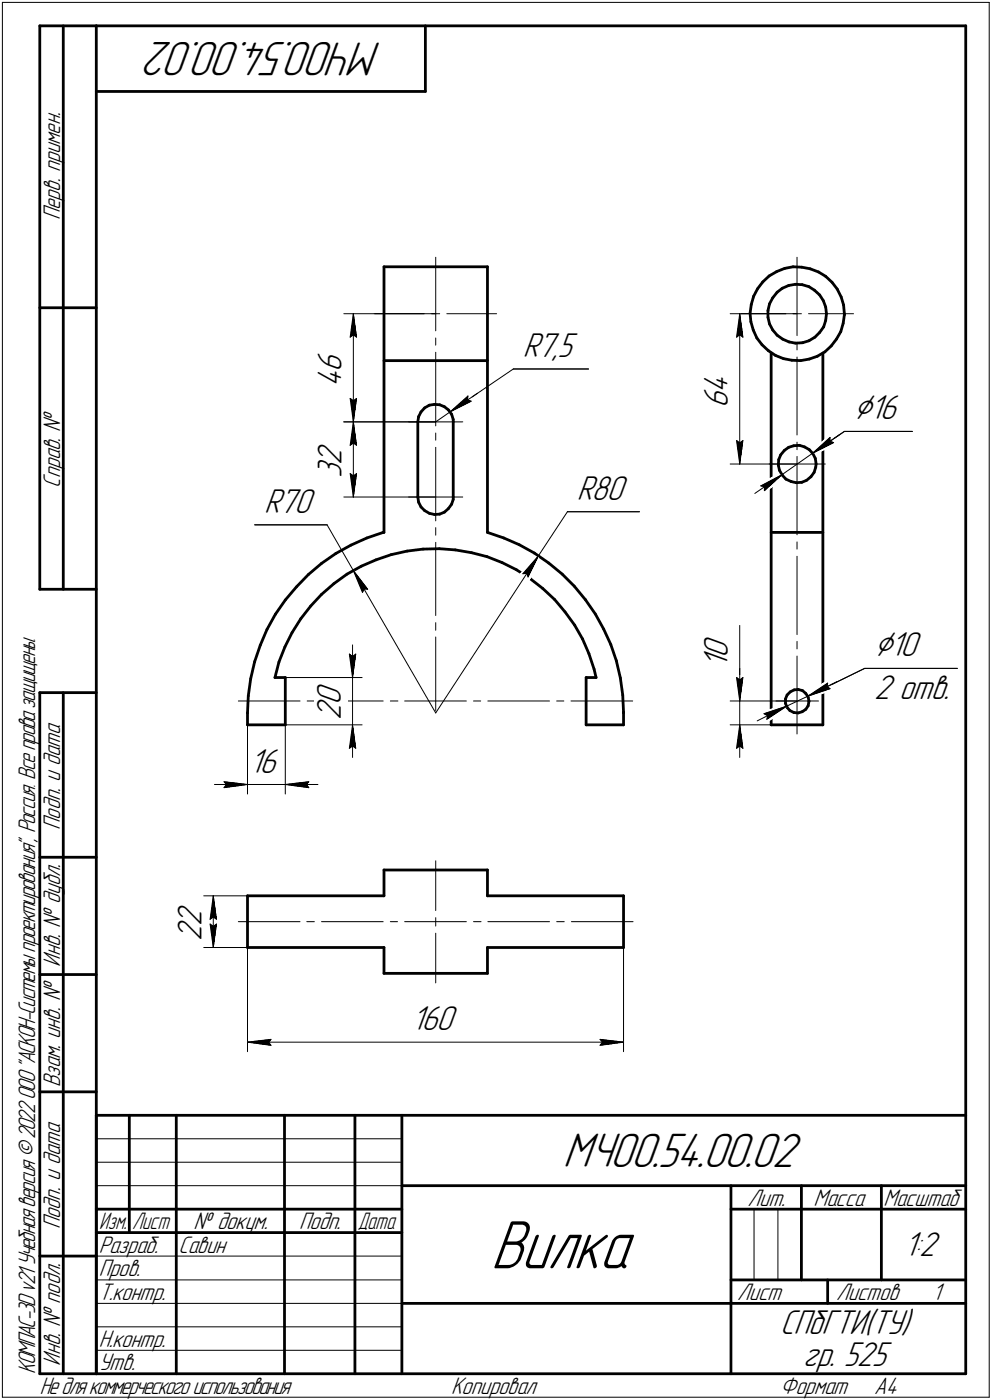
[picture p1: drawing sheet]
<svg xmlns="http://www.w3.org/2000/svg" width="211mm" height="298mm" viewBox="0 0 211 298" stroke-linecap="round" stroke-linejoin="round" font-family="sans-serif">
<defs><g id="words">
<text font-size="15.6" x="104.4" y="270.1">Вилка</text>
<g font-size="10.9">
<text x="81.2" y="9" transform="rotate(-180 81.2 9)">МЧ00.54.00.02</text>
<text x="119.8" y="248.5">МЧ00.54.00.02</text>
</g>
<g font-size="8.5">
<text x="181.6" y="89.3">Ç16</text>
<text x="186" y="139.7">Ç10</text>
</g>
<g font-size="7.8">
<text x="111.2" y="76">R7,5</text>
<text x="72.7" y="82.4" transform="rotate(-90 72.7 82.4)">4</text>
<text x="72.7" y="79.2" transform="rotate(-90 72.7 79.2)">6</text>
<text x="154.8" y="83.7" transform="rotate(-90 154.8 83.7)">4</text>
<text x="154.8" y="86.9" transform="rotate(-90 154.8 86.9)">6</text>
<text x="72.7" y="101.7" transform="rotate(-90 72.7 101.7)">3</text>
<text x="72.7" y="98.9" transform="rotate(-90 72.7 98.9)">2</text>
<text x="122.7" y="106.4">R80</text>
<text x="56.2" y="109.2">R70</text>
<text x="154.8" y="142.3" transform="rotate(-90 154.8 142.3)">1</text>
<text x="154.8" y="140.2" transform="rotate(-90 154.8 140.2)">0</text>
<text x="186" y="148.9">2 отв.</text>
<text x="72.5" y="153.4" transform="rotate(-90 72.5 153.4)">2</text>
<text x="72.5" y="150.2" transform="rotate(-90 72.5 150.2)">0</text>
<text x="53.1" y="164.5">16</text>
<text x="42.8" y="197.2" transform="rotate(-90 42.8 197.2)">2</text>
<text x="42.8" y="200.4" transform="rotate(-90 42.8 200.4)">2</text>
<text x="87.5" y="219.4">160</text>
<text x="192.4" y="267.5">1:2</text>
<text x="166" y="284.1">СПбГТИ(ТУ)</text>
<text x="170.9" y="291">гр. 525</text>
</g>
<g font-size="5.4">
<text x="12.8" y="46.9" transform="rotate(-90 12.8 46.9)">Перв. примен.</text>
<text x="12.8" y="103.8" transform="rotate(-90 12.8 103.8)">Справ. №</text>
<text x="12.8" y="176.7" transform="rotate(-90 12.8 176.7)">Подп. и дата</text>
<text x="12.8" y="205.8" transform="rotate(-90 12.8 205.8)">Инв. № дубл.</text>
<text x="12.8" y="231.6" transform="rotate(-90 12.8 231.6)">Взам. инв. №</text>
<text x="159.1" y="256.8">Лит.</text>
<text x="173.1" y="256.8">Масса</text>
<text x="188" y="256.8">Масштаб</text>
<text x="12.8" y="261.7" transform="rotate(-90 12.8 261.7)">Подп. и дата</text>
<text x="41.2" y="261.8">№ докум.</text>
<text x="63.6" y="261.8">Подп.</text>
<text x="21" y="266.8">Разраб.</text>
<text x="38" y="266.8">Савин</text>
<text x="21" y="271.8">Пров.</text>
<text x="21" y="276.8">Т.контр.</text>
<text x="156.9" y="276.8">Лист</text>
<text x="177.9" y="276.8">Листов</text>
<text x="198.4" y="276.8">1</text>
<text x="21" y="286.8">Н.контр.</text>
<text x="7.5" y="292.5" transform="rotate(-90 7.5 292.5)">КОМПАС-3Dv21 Учебнаяверсия©2022ООО&quot;АСКОН-Системыпроектирования&quot;, Россия. Всеправазащищены.</text>
<text x="12.8" y="290.8" transform="rotate(-90 12.8 290.8)">Инв. № подл.</text>
<text x="21" y="291.8">Утв.</text>
<text x="8.5" y="296.7">Недлякоммерческогоиспользования</text>
<text x="96" y="296.8">Копировал</text>
<text x="166" y="296.8">Формат</text>
<text x="186" y="296.8">A4</text>
</g>
<g font-size="5.3">
<text x="21.1" y="261.8">Изм.</text>
<text x="28.1" y="261.8">Лист</text>
<text x="76.1" y="261.8">Дата</text>
</g>
</g></defs>
<g fill="none" stroke="#000" stroke-width=".59">
<path d="M8.5 5.5v120zM8.5 5.5h12zM13.5 5.5v120zM20.5 5.5v287zM20.5 5.5h185zM20.5 19.5h70zM90.5 5.5v14zM205.5 5.5v287zM81.7 56.8v56.6zM81.7 56.8h22zM103.7 56.8v56.6zM163.7 58.8l1.6-1z"/>
<path d="M165.3 57.8l1.7-.7zM167 57.1l1.7-.3zM168.7 56.8l1.9 .1zM170.6 56.9l1.8 .3zM172.4 57.2l1.8 .7zM174.2 57.9l1.5 .9zM175.7 58.8l1.3 1.3zM8.5 65.5h12zM81.7 76.8h22zM159.6 66.7l.2 1.8zM159.8 68.5l.5 1.8zM159.9 64.9l-.3 1.8z"/>
<path d="M160.3 70.3l.7 1.7zM160.4 63.1l-.5 1.8zM161 72l1.1 1.4zM161.2 61.5l-.8 1.6zM162.1 73.4l1.4 1.3zM162.3 60l1.4-1.2zM162.3 60l-1.1 1.5zM163.4 66.1v1.5zM163.4 67.6l.3 1.4zM163.5 74.7l1.5 1zM163.7 64.7l-.3 1.4zM163.7 69l.7 1.3z"/>
<path d="M164.1 75.2v79.1zM164.4 63.4l-.7 1.3zM164.4 70.3l1 1.1zM165 75.7l1.7 .7zM165.4 62.2l1.1-.8zM165.4 62.2l-1 1.2zM165.4 71.4l1.1 .8zM166.5 61.4l1.3-.6zM166.5 72.2l1.4 .6zM166.7 76.4l1.8 .3zM167.8 60.8l1.4-.3zM167.9 72.8l1.3 .3z"/>
<path d="M168.5 76.7l1.8 .1zM169.2 60.5l1.5 .1zM169.2 73.1l1.6-.1zM170.3 76.8l1.9-.3zM170.7 60.6l1.4 .4zM170.8 73l1.3-.4zM172.1 61l1.2 .8zM172.1 72.6l1.3-.8zM172.2 76.5l1.7-.6zM173.3 61.8l1.1 1zM173.4 71.8l1-1zM173.9 75.9l1.6-1z"/>
<path d="M174.4 62.8l.8 1.2zM175.1 75.2v79.1zM175.2 64l.5 1.4zM175.3 69.6l-.9 1.2zM175.5 74.9l1.4-1.2zM175.7 65.4l.2 1.4zM175.7 68.2l-.4 1.4zM175.9 66.8l-.2 1.4zM177 60.1l1.1 1.5zM178 72.2l-1.1 1.5zM178.1 61.6l.9 1.6zM178.9 70.6l-.9 1.6z"/>
<path d="M179 63.2l.5 1.7zM179.4 68.8l-.5 1.8zM179.5 64.9l.2 1.9zM179.7 67.1l-.3 1.7zM179.7 66.8v.3zM88.9 89.8v16zM89.1 88.7l-.2 1.1zM89.6 87.7l-.5 1zM90.3 86.9l-.7 .8zM90.3 86.9l1.1-.6zM91.4 86.3l1.1-.2zM92.5 86.1l1.1 .1z"/>
<path d="M93.6 86.2l1 .4zM94.6 86.6l.8 .7zM95.4 87.3l.7 .9zM96.1 88.2l.3 1.1zM96.4 89.3v.5zM96.4 89.8v16zM165.6 99.1l.3 1.1zM165.7 97.9l-.1 1.2zM166.1 96.9l-.4 1zM166.9 95.9l.9-.7zM166.9 95.9l-.8 1zM167.8 95.2l1.1-.3z"/>
<path d="M168.9 94.9l1.2-.1zM170.1 94.8l1.1 .4zM171.2 95.2l1 .6zM172.2 95.8l.8 .8zM173 96.6l.5 1zM173.5 97.6l.2 1.2zM173.6 99.5l-.4 1.1zM173.7 98.8l-.1 .7zM68.4 120l3.1-2.1zM71.5 117.9l3.2-1.8zM74.7 116.1l3.4-1.5zM78.1 114.6l3.4-1.2z"/>
<path d="M80 119.2l3.2-1.1zM81.5 113.4h.2zM83.2 118.1l3.4-.8zM86.6 117.3l3.4-.4zM88.9 105.8l.2 1.1zM89.1 106.9l.5 1zM89.6 107.9l.7 .8zM90 116.9l3.5-.1zM90.3 108.7l1.1 .6zM91.4 109.3l1.1 .3zM92.5 109.6l1.1-.1zM93.5 116.8l3.4 .3z"/>
<path d="M93.6 109.5l1-.4zM94.6 109.1l.8-.8zM96.1 107.4l-.7 .9zM96.4 106.3l-.3 1.1zM96.4 105.8v.5zM96.9 117.1l3.4 .6zM100.3 117.7l3.3 .8zM103.6 118.5l3.2 1.3zM103.7 113.4l3.5 1.2zM106.8 119.8l3.1 1.5zM107.2 114.6l3.3 1.4zM110.5 116l3.2 1.8z"/>
<path d="M113.7 117.8l3.1 2.1zM116.8 119.9l2.8 2.4zM164.1 113.4h11zM165.9 100.2l.6 1zM166.5 101.2l.7 .8zM167.2 102l1.1 .5zM168.3 102.5l1.1 .3zM169.4 102.8l1.2-.1zM170.6 102.7l1-.4zM171.6 102.3l1-.8zM173.2 100.6l-.6 .9zM8.5 125.5h12z"/>
<path d="M55.4 137.4l-1.2 3.5zM56.8 134l-1.4 3.4zM58.6 130.8l-1.8 3.2zM60.6 137.8l-1.2 3.2zM60.7 127.8l-2.1 3zM62.1 134.7l-1.5 3.1zM63.1 125l-2.4 2.8zM64 131.7l-1.9 3zM65.6 122.3l-2.5 2.7zM65.6 122.3l2.8-2.3zM66.1 129l-2.1 2.7zM68.4 126.6l-2.3 2.4z"/>
<path d="M68.4 126.6l2.6-2.3zM71 124.3l2.8-2zM73.8 122.3l3.1-1.7zM76.9 120.6l3.1-1.4zM109.9 121.3l2.9 1.9zM112.8 123.2l2.7 2.1zM115.5 125.3l2.5 2.4zM118 127.7l2.2 2.6zM119.6 122.3l2.6 2.5zM120.2 130.3l2.1 2.8zM122.2 124.8l2.3 2.9zM122.3 133.1l1.7 3z"/>
<path d="M124 136.1l1.3 3.1zM124.5 127.7l2.2 3zM125.3 139.2l1.1 3.3zM126.7 130.7l1.7 3.2zM128.4 133.9l1.6 3.3zM130 137.2l1.1 3.5zM8.5 147.5v145zM8.5 147.5h12zM13.5 147.5v145zM52.7 151.8v2.5zM52.7 154.3h8zM52.8 148.2l-.1 3.6z"/>
<path d="M53.3 144.5l-.5 3.7zM54.2 140.9l-.9 3.6zM58.5 144.3h2.2zM59.4 141l-.9 3.3zM60.7 144.3v10zM124.7 144.3v10zM124.7 144.3h2.1zM124.7 154.3h8zM126.4 142.5l.4 1.8zM131.1 140.7l.9 3.7zM132 144.4l.5 3.6zM132.5 148l.2 3.6z"/>
<path d="M132.7 151.8v2.5zM132.7 151.6v.2zM164.1 154.3h11zM167.1 148.8v1zM167.1 149.8l.4 .8zM167.5 148l-.4 .8zM167.5 150.6l.6 .7zM168.1 151.3l.8 .4zM168.1 147.3l.9-.4zM168.1 147.3l-.6 .7zM168.9 151.7l.9 .1zM169 146.9l.8-.1z"/>
<path d="M169.8 146.8l1 .3zM169.8 151.8l.9-.2zM170.7 151.6l.7-.6zM170.8 147.1l.6 .6zM171.4 147.7l.6 .7zM172 148.4l.1 .9zM172 150.3l-.6 .7zM172.1 149.4l-.1 .9zM172.1 149.4h.1M8.5 182.5h12zM52.7 190.8v11zM52.7 190.8h29z"/>
<path d="M81.7 185.3v5.5zM81.7 185.3h22zM103.7 185.3v5.5zM103.7 190.8h29zM132.7 190.8v11zM8.5 207.5h12zM52.7 201.8h29zM81.7 207.3h22zM81.7 201.8v5.5zM103.7 201.8h29zM103.7 201.8v5.5zM8.5 232.5h12z"/>
<path d="M20.5 237.5h185zM20.5 237.5v55zM27.5 237.5v25zM37.5 237.5v55zM60.5 237.5v55zM75.5 237.5v55zM85.5 237.5v55zM20.5 257.5h65zM85.5 252.5h120zM155.5 252.5v40zM155.5 257.5h15zM170.5 252.5v20z"/>
<path d="M170.5 257.5h35zM187.5 252.5v20zM8.5 267.5h12zM20.5 262.5h65zM85.5 277.5h70zM155.5 277.5h50zM155.5 272.5h50zM176.1 272.5v5zM8.5 292.5h12zM20.5 292.5h185z"/>
</g>
<g fill="none" stroke="#000" stroke-width=".21">
<path d="M.5 .5v297zM.5 .5h210zM210.5 .5v297zM92.7 54.8v15.6zM169.6 54.8v16.7zM73.2 66.8h19.5zM74.5 71.8l.7-.5zM75.2 66.8l.7 5zM75.2 71.3l.7 .5zM75.2 66.8l-.7 5zM75.2 66.8v23zM79.7 66.8h10.6z"/>
<path d="M91.8 66.8h1.8zM92.7 72v1.5zM92.7 75v15.7zM95.1 66.8h10.6zM109.2 78.6h16zM155.4 66.8h14.2zM156.7 71.8l.7-.5zM157.4 66.8l.7 5zM157.4 71.3l.7 .5zM157.4 66.8l-.7 5zM157.4 66.8v32zM157.6 66.8h9.6z"/>
<path d="M168.7 66.8h1.8zM169.6 76v16.6zM169.6 73v1.5zM172 66.8h9.6zM73.2 89.8h19.5zM74.5 94.8l.7-.5zM74.5 84.8l.7 5zM74.5 84.8l.7 .5zM75.2 89.8l.7 5zM75.2 94.3l.7 .5zM75.2 89.8l-.7 5zM75.2 89.8v16z"/>
<path d="M75.2 85.3l.7-.5zM75.9 84.8l-.7 5zM87 89.8h11.5zM92.7 92.2v1.5zM92.7 95.2v15.7zM92.7 89.8l3.1-2.1zM95.8 87.7l13.4-9.1zM95.8 87.7l4.4-2.3zM95.8 87.7l3.8-3.4zM95.8 87.7l5.8-4zM99.5 85.2l.7 .2zM99.6 84.3l-.1 .9z"/>
<path d="M155.4 98.8h14.2zM156.7 93.8l.7 5zM156.7 93.8l.7 .5zM157.4 94.3l.7-.5zM158.1 93.8l-.7 5zM163.7 98.8h11.9zM169.6 97.2v16.7zM169.6 94.1v1.7zM172.9 96.5l6.8-4.6zM172.9 96.5l4.5-2.3zM172.9 96.5l3.7-3.4zM172.9 96.5l5.7-4z"/>
<path d="M176.6 94l.8 .2zM176.6 93.1v.9zM179.7 91.9h14.4zM54.2 111.8h15.4zM69.6 111.8l5.6 9.7zM73.2 105.8h19.5zM74.5 100.8l.7 5zM74.5 100.8l.7 .5zM75.2 101.3l.7-.5zM75.9 100.8l-.7 5zM87 105.8h11.5zM92.7 112.4v1.6z"/>
<path d="M92.7 115.5v15.6zM114.6 118.4l-2.2 4.5zM114.6 118.4l-3.3 3.8zM114.6 118.4l-21.9 33.4zM120.7 109l-6.1 9.4zM120.7 109h15.4zM160.6 105.1l5.8-4zM161.9 103.5l4.5-2.4zM161.9 103.5l.7 .1zM162.6 103.6v.9zM162.6 104.5l3.8-3.4zM166.4 101.1l6.5-4.6z"/>
<path d="M169.6 118.4v16.7zM169.6 115.4v1.5zM74.3 139.3l.7 .5zM74.3 139.3l.7 5zM75 139.8l.7-.5zM75 137.3v7zM75.2 121.5l3 4zM75.2 121.5l1.9 4.7zM75.2 121.5l17.5 30.3zM75.7 139.3l-.7 5zM77.5 125.4l.7 .1zM77.5 125.4l-.4 .8z"/>
<path d="M92.7 132.6v1.6zM92.7 135.6v15.7zM111.3 122.2l.8-.1zM112.1 122.1l.3 .8zM157.4 133.2v11.1zM169.6 139.7v16.6zM169.6 136.6v1.6zM50.7 149.3h13.1zM52.7 154.3v14.8zM60.7 144.3h16.3zM60.7 154.3h16.3zM60.7 154.3v14.8z"/>
<path d="M65.4 149.3h1.6zM68.4 149.3h13.1zM74.3 159.3l.7-.5zM75 154.3l-.7 5zM75 158.8l.7 .5zM75 154.3l.7 5zM75 154.3v7zM75 144.3v10zM83.1 149.3h1.6zM86.1 149.3h13.1zM100.8 149.3h1.5zM103.8 149.3h13.1z"/>
<path d="M118.4 149.3h1.6zM121.5 149.3h13.1zM155.4 149.3h14.2zM155.4 154.3h14.2zM156.7 144.3l.7 .5zM156.7 144.3l.7 5zM156.7 159.3l.7-.5zM157.4 144.3v5zM157.4 144.8l.7-.5zM157.4 142.3v7zM157.4 154.3l-.7 5zM157.4 158.8l.7 .5z"/>
<path d="M157.4 154.3l.7 5zM157.4 154.3v7zM157.4 149.3v5zM158.1 144.3l-.7 5zM161.1 153.5l6.3-3.1zM162.6 152l4.8-1.6zM162.6 152l.7 .4zM163.2 153.2l4.2-2.8zM163.3 152.4l-.1 .8zM165.1 149.3h9.1zM167.4 150.4l4.5-2.1zM171.9 148.3l12.1-6z"/>
<path d="M171.9 148.3l4.7-1.7zM171.9 148.3l4.2-2.8zM171.9 148.3l6.2-3.2zM175.9 146.2l.7 .4zM176.1 145.5l-.2 .7zM184 142.3h19.7zM45.6 167h7.1zM47.7 166.5l5 .5zM47.7 166.5l.5 .5zM47.7 167.7l5-.7zM48.2 167l-.5 .7zM52.7 167h8z"/>
<path d="M60.7 167l5 .7zM60.7 167l5-.5zM60.7 167h6.9zM65.2 167l.5 .7zM65.7 166.5l-.5 .5zM43.3 190.8h9.4zM44.7 195.7l.7-.5zM44.7 196.8l.7 5zM44.7 196.8l.7 .5zM45.4 190.8l.7 4.9zM45.4 195.2l.7 .5zM45.4 190.8l-.7 4.9z"/>
<path d="M45.4 197.3l.7-.5zM45.4 190.8v11zM46.1 196.8l-.7 5zM50.7 196.3h13.1zM65.3 196.3h1.6zM68.4 196.3h13.1zM83.1 196.3h1.5zM86.1 196.3h13.1zM92.7 183.3v10.6zM92.7 195.4v1.8zM92.7 198.7v10.6zM100.8 196.3h1.6z"/>
<path d="M103.8 196.3h13.1zM118.4 196.3h1.7zM121.6 196.3h13.1zM43.3 201.8h9.4zM52.7 201.8v22.1zM132.7 201.8v22.1zM52.7 221.9l5-.6zM52.7 221.9l5 .7zM52.7 221.9h80zM57.1 221.9l.6 .7zM57.7 221.3l-.6 .6zM127.7 222.6l5-.7z"/>
<path d="M127.7 221.3l.5 .6zM127.7 221.3l5 .6zM128.2 221.9l-.5 .7zM20.5 247.5h65zM20.5 252.5h65zM20.5 242.5h65zM160.4 257.5v15zM165.5 257.5v15zM20.5 267.5h65zM20.5 272.5h65zM20.5 277.5h65zM.5 297.5h210z"/>
<path d="M20.5 282.5h65zM20.5 287.5h65z"/>
</g>
<g fill="#fff" stroke="#fff" stroke-width=".21">
<path d="M37.3 192.2h7.1zM37.3 192.3h7.1zM37.3 192.4h7.1zM37.3 192.4h7.1zM37.3 192.5h7.1zM37.3 192.6h7.1zM37.3 192.7h7.1zM37.3 192.8h7.1zM37.3 192.9h7.1zM37.3 193h7.1zM37.3 193h7.1zM37.3 193.1h7.1zM37.3 193.2h7.1zM37.3 193.3h7.1zM37.3 193.4h7.1zM37.3 193.5h7.1zM37.3 193.5h7.1zM37.3 193.6h7.1zM37.3 193.7h7.1zM37.3 193.8h7.1zM37.3 193.9h7.1zM37.3 194h7.1zM37.3 194.1h7.1zM37.3 194.1h7.1zM37.3 194.2h7.1zM37.3 194.3h7.1zM37.3 194.4h7.1zM37.3 194.5h7.1zM37.3 194.6h7.1zM37.3 194.6h7.1zM37.3 194.7h7.1zM37.3 194.8h7.1zM37.3 194.9h7.1zM37.3 195h7.1zM37.3 195.1h7.1zM37.3 195.2h7.1zM37.3 195.2h7.1zM37.3 195.3h7.1zM37.3 195.4h7.1zM37.3 195.5h7.1zM37.3 195.6h7.1zM37.3 195.7h7.1zM37.3 195.7h7.1zM37.3 195.8h7.1zM37.3 195.9h7.1zM37.3 196h7.1zM37.3 196.1h7.1zM37.3 196.2h7.1zM37.3 196.3h7.1zM37.3 196.3h7.1zM37.3 196.4h7.1zM37.3 196.5h7.1zM37.3 196.6h7.1zM37.3 196.7h7.1zM37.3 196.8h7.1zM37.3 196.8h7.1zM37.3 196.9h7.1zM37.3 197h7.1zM37.3 197.1h7.1zM37.3 197.2h7.1zM37.3 197.3h7.1zM37.3 197.4h7.1zM37.3 197.4h7.1zM37.3 197.5h7.1zM37.3 197.6h7.1zM37.3 197.7h7.1zM37.3 197.8h7.1zM37.3 197.9h7.1zM37.3 198h7.1zM37.3 198h7.1zM37.3 198.1h7.1zM37.3 198.2h7.1zM37.3 198.3h7.1zM37.3 198.4h7.1zM37.3 198.5h7.1zM37.3 198.5h7.1zM37.3 198.6h7.1zM37.3 198.7h7.1zM37.3 198.8h7.1zM37.3 198.9h7.1zM37.3 199h7.1zM37.3 199.1h7.1zM37.3 199.1h7.1zM37.3 199.2h7.1zM37.3 199.3h7.1zM37.3 199.4h7.1zM37.3 199.5h7.1zM37.3 199.6h7.1zM37.3 199.6h7.1zM37.3 199.7h7.1zM37.3 199.8h7.1zM37.3 199.9h7.1zM37.3 200h7.1zM37.3 200.1h7.1zM37.3 200.2h7.1zM37.3 200.2h7.1zM37.3 200.3h7.1z"/>
<path d="M45.3 191h.3zM45.3 191.1h.3zM45.2 191.2h.4zM45.2 191.3h.4zM45.1 191.3h.5zM45.1 191.4h.6zM45.1 191.5h.6zM45 191.6h.8zM45 191.7h.8zM45 191.8h.9zM45 191.9h.9zM44.9 191.9h1zM44.9 192h1.1zM44.9 192.1h1.1zM44.8 192.2h1.3zM44.8 192.3h1.3zM44.7 192.4h1.4zM44.7 192.4h1.4zM44.6 192.5h1.5zM44.6 192.6h1.6zM44.6 192.7h1.6zM44.6 192.8h1.6zM44.6 192.9h1.6zM44.6 193h1.6zM44.6 193h1.6zM44.6 193.1h1.6zM44.5 193.2h1.7zM44.5 193.3h1.8zM44.5 193.4h1.8zM44.5 193.5h1.8zM44.5 193.5h1.8zM44.5 193.6h1.8zM44.5 193.7h1.8zM44.4 193.8h1.9zM44.4 193.9h1.9zM44.4 194h1.9zM44.4 194.1h2zM44.4 194.1h2zM44.4 194.2h2zM44.4 194.3h2zM44.4 194.4h2zM44.4 194.5h2zM44.4 194.6h2zM44.4 194.6h2zM44.4 194.7h2zM44.4 194.8h2.1zM44.4 194.9h2.1zM44.4 195h2.1zM44.3 195.1h2.2zM44.3 195.2h2.2zM44.3 195.2h2.2zM44.3 195.3h2.2zM44.3 195.4h2.2zM44.3 195.5h2.2zM44.3 195.6h2.3zM44.2 195.7h2.4zM44.2 195.7h2.4zM44.2 195.8h2.4zM44.2 195.9h2.4zM44.2 196h2.4zM44.2 196.1h2.4zM44.2 196.2h2.4z"/>
<path d="M44.1 196.3h2.5zM44.2 196.3h2.4zM44.2 196.4h2.4zM44.2 196.5h2.4zM44.2 196.6h2.4zM44.2 196.7h2.4zM44.2 196.8h2.4zM44.2 196.8h2.4zM44.3 196.9h2.3zM44.3 197h2.2zM44.3 197.1h2.2zM44.3 197.2h2.2zM44.3 197.3h2.2zM44.3 197.4h2.2zM44.3 197.4h2.2zM44.4 197.5h2.1zM44.4 197.6h2.1zM44.4 197.7h2.1zM44.4 197.8h2zM44.4 197.9h2zM44.4 198h2zM44.4 198h2zM44.4 198.1h2zM44.4 198.2h2zM44.4 198.3h2zM44.4 198.4h2zM44.4 198.5h2zM44.4 198.5h1.9zM44.4 198.6h1.9zM44.4 198.7h1.9zM44.5 198.8h1.8zM44.5 198.9h1.8zM44.5 199h1.8zM44.5 199.1h1.8zM44.5 199.1h1.8zM44.5 199.2h1.8zM44.5 199.3h1.7zM44.6 199.4h1.6zM44.6 199.5h1.6zM44.6 199.6h1.6zM44.6 199.6h1.6zM44.6 199.7h1.6zM44.6 199.8h1.6zM44.6 199.9h1.6zM44.6 200h1.5zM44.7 200.1h1.4zM44.7 200.2h1.4zM44.8 200.2h1.3zM44.8 200.3h1.3zM44.9 200.4h1.1zM44.9 200.5h1.1zM44.9 200.6h1zM45 200.7h.9zM45 200.7h.9zM45 200.8h.8zM45 200.9h.8zM45.1 201h.6zM45.1 201.1h.6zM45.1 201.2h.5zM45.2 201.3h.4zM45.2 201.3h.4zM45.3 201.4h.3zM45.3 201.5h.3z"/>
<path d="M87.5 213.8h10.3zM87.5 213.9h10.3zM87.5 214h10.3zM87.5 214h10.3zM87.5 214.1h10.3zM87.5 214.2h10.3zM87.5 214.3h10.3zM87.5 214.4h10.3zM87.5 214.5h10.3zM87.5 214.5h10.3zM87.5 214.6h10.3zM87.5 214.7h10.3zM87.5 214.8h10.3zM87.5 214.9h10.3zM87.5 215h10.3zM87.5 215.1h10.3zM87.5 215.1h10.3zM87.5 215.2h10.3zM87.5 215.3h10.3zM87.5 215.4h10.3zM87.5 215.5h10.3zM87.5 215.6h10.3zM87.5 215.6h10.3zM87.5 215.7h10.3zM87.5 215.8h10.3zM87.5 215.9h10.3zM87.5 216h10.3zM87.5 216.1h10.3zM87.5 216.2h10.3zM87.5 216.2h10.3zM87.5 216.3h10.3zM87.5 216.4h10.3zM87.5 216.5h10.3zM87.5 216.6h10.3zM87.5 216.7h10.3zM87.5 216.7h10.3zM87.5 216.8h10.3zM87.5 216.9h10.3zM87.5 217h10.3zM87.5 217.1h10.3zM87.5 217.2h10.3zM87.5 217.3h10.3zM87.5 217.3h10.3zM87.5 217.4h10.3zM87.5 217.5h10.3zM87.5 217.6h10.3zM87.5 217.7h10.3zM87.5 217.8h10.3zM87.5 217.8h10.3zM87.5 217.9h10.3zM87.5 218h10.3zM87.5 218.1h10.3zM87.5 218.2h10.3zM87.5 218.3h10.3zM87.5 218.4h10.3zM87.5 218.4h10.3zM87.5 218.5h10.3zM87.5 218.6h10.3zM87.5 218.7h10.3zM87.5 218.8h10.3zM87.5 218.9h10.3zM87.5 218.9h10.3zM87.5 219h10.3zM87.5 219.1h10.3zM87.5 219.2h10.3zM87.5 219.3h10.3zM87.5 219.4h10.3zM87.5 219.5h10.3zM87.5 219.5h10.3zM87.5 219.6h10.3zM87.5 219.7h10.3zM87.5 219.8h10.3zM87.5 219.9h10.3zM87.5 220h10.3zM87.5 220h10.3zM87.5 220.1h10.3zM87.5 220.2h10.3zM87.5 220.3h10.3zM87.5 220.4h10.3zM87.5 220.5h10.3zM87.5 220.6h10.3zM87.5 220.6h10.3zM87.5 220.7h10.3zM87.5 220.8h10.3zM87.5 220.9h10.3z"/>
<path d="M57.6 220.8h.6zM57 220.9h1.2zM56.3 221h1.9zM55.7 221.1h2.5zM55.1 221.1h3.1zM54.4 221.2h3.8zM54.3 221.3h3.9zM54 221.4h4.2zM53.8 221.5h4.4zM53.6 221.6h4.6zM53.3 221.7h4.9zM53.2 221.7h5zM52.9 221.8h5.3zM52.7 221.9h5.5zM52.9 222h5.3zM53.1 222.1h5.1zM53.3 222.2h4.9zM53.5 222.2h4.7zM53.7 222.3h4.5zM53.8 222.4h4.4zM54.1 222.5h4.1zM54.3 222.6h3.9zM54.4 222.7h3.8zM55.1 222.8h3.1zM55.7 222.8h2.5zM56.3 222.9h1.9zM57 223h1.2zM57.6 223.1h.6z"/>
<path d="M127.2 220.8h.6zM127.2 220.9h1.2zM127.2 221h1.8zM127.2 221.1h2.5zM127.2 221.1h3.1zM127.2 221.2h3.7zM127.2 221.3h3.9zM127.2 221.4h4.2zM127.2 221.5h4.4zM127.2 221.6h4.6zM127.2 221.7h4.9zM127.2 221.7h5zM127.2 221.8h5.3zM127.2 221.9h5.5zM127.2 222h5.3zM127.2 222.1h5.1zM127.2 222.2h4.9zM127.2 222.2h4.7zM127.2 222.3h4.5zM127.2 222.4h4.3zM127.2 222.5h4.1zM127.2 222.6h3.9zM127.2 222.7h3.7zM127.2 222.8h3.1zM127.2 222.8h2.5zM127.2 222.9h1.8zM127.2 223h1.2zM127.2 223.1h.6z"/>
<path d="M66.9 145.2h7.1zM66.9 145.3h7.1zM66.9 145.4h7.1zM66.9 145.5h7.1zM66.9 145.5h7.1zM66.9 145.6h7.1zM66.9 145.7h7.1zM66.9 145.8h7.1zM66.9 145.9h7.1zM66.9 146h7.1zM66.9 146h7.1zM66.9 146.1h7.1zM66.9 146.2h7.1zM66.9 146.3h7.1zM66.9 146.4h7.1zM66.9 146.5h7.1zM66.9 146.6h7.1zM66.9 146.6h7.1zM66.9 146.7h7.1zM66.9 146.8h7.1zM66.9 146.9h7.1zM66.9 147h7.1zM66.9 147.1h7.1zM66.9 147.2h7.1zM66.9 147.2h7.1zM66.9 147.3h7.1zM66.9 147.4h7.1zM66.9 147.5h7.1zM66.9 147.6h7.1zM66.9 147.7h7.1zM66.9 147.7h7.1zM66.9 147.8h7.1zM66.9 147.9h7.1zM66.9 148h7.1zM66.9 148.1h7.1zM66.9 148.2h7.1zM66.9 148.3h7.1zM66.9 148.3h7.1zM66.9 148.4h7.1zM66.9 148.5h7.1zM66.9 148.6h7.1zM66.9 148.7h7.1zM66.9 148.8h7.1zM66.9 148.8h7.1zM66.9 148.9h7.1zM66.9 149h7.1zM66.9 149.1h7.1zM66.9 149.2h7.1zM66.9 149.3h7.1zM66.9 149.4h7.1zM66.9 149.4h7.1zM66.9 149.5h7.1zM66.9 149.6h7.1zM66.9 149.7h7.1zM66.9 149.8h7.1zM66.9 149.9h7.1zM66.9 149.9h7.1zM66.9 150h7.1zM66.9 150.1h7.1zM66.9 150.2h7.1zM66.9 150.3h7.1zM66.9 150.4h7.1zM66.9 150.5h7.1zM66.9 150.5h7.1zM66.9 150.6h7.1zM66.9 150.7h7.1zM66.9 150.8h7.1zM66.9 150.9h7.1zM66.9 151h7.1zM66.9 151h7.1zM66.9 151.1h7.1zM66.9 151.2h7.1zM66.9 151.3h7.1zM66.9 151.4h7.1zM66.9 151.5h7.1zM66.9 151.6h7.1zM66.9 151.6h7.1zM66.9 151.7h7.1zM66.9 151.8h7.1zM66.9 151.9h7.1zM66.9 152h7.1zM66.9 152.1h7.1zM66.9 152.1h7.1zM66.9 152.2h7.1zM66.9 152.3h7.1zM66.9 152.4h7.1zM66.9 152.5h7.1zM66.9 152.6h7.1zM66.9 152.7h7.1zM66.9 152.7h7.1zM66.9 152.8h7.1zM66.9 152.9h7.1zM66.9 153h7.1zM66.9 153.1h7.1zM66.9 153.2h7.1zM66.9 153.2h7.1zM66.9 153.3h7.1z"/>
<path d="M73.8 138.8h2.5zM73.9 138.9h2.4zM73.9 138.9h2.4zM73.9 139h2.4zM73.9 139.1h2.4zM73.9 139.2h2.4zM73.9 139.3h2.4zM73.9 139.4h2.4zM73.9 139.4h2.3zM74 139.5h2.2zM74 139.6h2.2zM74 139.7h2.2zM74 139.8h2.2zM74 139.9h2.2zM74 140h2.2zM74 140h2.1zM74 140.1h2.1zM74 140.2h2.1zM74.1 140.3h2zM74.1 140.4h2zM74.1 140.5h2zM74.1 140.5h2zM74.1 140.6h1.9zM74.1 140.7h1.9zM74.1 140.8h1.9zM74.1 140.9h1.9zM74.1 141h1.9zM74.2 141.1h1.8zM74.2 141.1h1.8zM74.2 141.2h1.8zM74.2 141.3h1.7zM74.2 141.4h1.7zM74.2 141.5h1.7zM74.2 141.6h1.7zM74.2 141.6h1.7zM74.2 141.7h1.7zM74.3 141.8h1.6zM74.3 141.9h1.6zM74.3 142h1.6zM74.3 142.1h1.6zM74.3 142.2h1.6zM74.3 142.2h1.6zM74.3 142.3h1.6zM74.3 142.4h1.6zM74.3 142.5h1.5zM74.3 142.6h1.5zM74.3 142.7h1.5zM74.4 142.7h1.3zM74.4 142.8h1.3zM74.5 142.9h1.1zM74.5 143h1.1zM74.5 143.1h1zM74.6 143.2h.9zM74.6 143.3h.9zM74.7 143.3h.7zM74.7 143.4h.7zM74.8 143.5h.6zM74.8 143.6h.6zM74.8 143.7h.5zM74.8 143.8h.5zM74.8 143.8h.5zM74.9 143.9h.3zM74.9 144h.3z"/>
<path d="M74.9 154.6h.3zM74.9 154.7h.3zM74.8 154.8h.5zM74.8 154.9h.5zM74.8 154.9h.5zM74.8 155h.6zM74.8 155.1h.6zM74.7 155.2h.7zM74.7 155.3h.7zM74.6 155.4h.9zM74.6 155.4h.9zM74.5 155.5h1zM74.5 155.6h1.1zM74.5 155.7h1.1zM74.4 155.8h1.3zM74.4 155.9h1.3zM74.3 156h1.5zM74.3 156h1.5zM74.3 156.1h1.5zM74.3 156.2h1.6zM74.3 156.3h1.6zM74.3 156.4h1.6zM74.3 156.5h1.6zM74.3 156.5h1.6zM74.3 156.6h1.6zM74.3 156.7h1.6zM74.3 156.8h1.6zM74.2 156.9h1.7zM74.2 157h1.7zM74.2 157.1h1.7zM74.2 157.1h1.7zM74.2 157.2h1.7zM74.2 157.3h1.7zM74.2 157.4h1.8zM74.2 157.5h1.8zM74.2 157.6h1.8zM74.1 157.6h1.9zM74.1 157.7h1.9zM74.1 157.8h1.9zM74.1 157.9h1.9zM74.1 158h2zM74.1 158.1h2zM74.1 158.2h2zM74.1 158.2h2zM74 158.3h2.1zM74 158.4h2.1zM74 158.5h2.1zM74 158.6h2.2zM74 158.7h2.2zM74 158.7h2.2zM74 158.8h2.2zM74 158.9h2.2zM74 159h2.2zM73.9 159.1h2.3zM73.9 159.2h2.4zM73.9 159.3h2.4zM73.9 159.3h2.4zM73.9 159.4h2.4zM73.9 159.5h2.4zM73.9 159.6h2.4zM73.9 159.7h2.4z"/>
<path d="M53.1 158.9h7.1zM53.1 159h7.1zM53.1 159.1h7.1zM53.1 159.2h7.1zM53.1 159.3h7.1zM53.1 159.3h7.1zM53.1 159.4h7.1zM53.1 159.5h7.1zM53.1 159.6h7.1zM53.1 159.7h7.1zM53.1 159.8h7.1zM53.1 159.9h7.1zM53.1 159.9h7.1zM53.1 160h7.1zM53.1 160.1h7.1zM53.1 160.2h7.1zM53.1 160.3h7.1zM53.1 160.4h7.1zM53.1 160.4h7.1zM53.1 160.5h7.1zM53.1 160.6h7.1zM53.1 160.7h7.1zM53.1 160.8h7.1zM53.1 160.9h7.1zM53.1 161h7.1zM53.1 161h7.1zM53.1 161.1h7.1zM53.1 161.2h7.1zM53.1 161.3h7.1zM53.1 161.4h7.1zM53.1 161.5h7.1zM53.1 161.5h7.1zM53.1 161.6h7.1zM53.1 161.7h7.1zM53.1 161.8h7.1zM53.1 161.9h7.1zM53.1 162h7.1zM53.1 162.1h7.1zM53.1 162.1h7.1zM53.1 162.2h7.1zM53.1 162.3h7.1zM53.1 162.4h7.1zM53.1 162.5h7.1zM53.1 162.6h7.1zM53.1 162.6h7.1zM53.1 162.7h7.1zM53.1 162.8h7.1zM53.1 162.9h7.1zM53.1 163h7.1zM53.1 163.1h7.1zM53.1 163.2h7.1zM53.1 163.2h7.1zM53.1 163.3h7.1zM53.1 163.4h7.1zM53.1 163.5h7.1zM53.1 163.6h7.1zM53.1 163.7h7.1zM53.1 163.7h7.1zM53.1 163.8h7.1zM53.1 163.9h7.1zM53.1 164h7.1zM53.1 164.1h7.1zM53.1 164.2h7.1zM53.1 164.3h7.1zM53.1 164.3h7.1zM53.1 164.4h7.1zM53.1 164.5h7.1zM53.1 164.6h7.1zM53.1 164.7h7.1zM53.1 164.8h7.1zM53.1 164.8h7.1zM53.1 164.9h7.1zM53.1 165h7.1zM53.1 165.1h7.1zM53.1 165.2h7.1zM53.1 165.3h7.1zM53.1 165.4h7.1zM53.1 165.4h7.1zM53.1 165.5h7.1zM53.1 165.6h7.1zM53.1 165.7h7.1zM53.1 165.8h7.1zM53.1 165.9h7.1zM53.1 165.9h7.1z"/>
<path d="M47.2 165.9h.6zM47.2 166h1.2zM47.2 166.1h1.8zM47.2 166.2h2.5zM47.2 166.3h3.1zM47.2 166.4h3.7zM47.2 166.5h3.9zM47.2 166.5h4.2zM47.2 166.6h4.4zM47.2 166.7h4.6zM47.2 166.8h4.9zM47.2 166.9h5zM47.2 167h5.3zM47.2 167h5.5zM47.2 167.1h5.3zM47.2 167.2h5.1zM47.2 167.3h4.9zM47.2 167.4h4.7zM47.2 167.5h4.5zM47.2 167.6h4.3zM47.2 167.6h4.1zM47.2 167.7h3.9zM47.2 167.8h3.7zM47.2 167.9h3.1zM47.2 168h2.5zM47.2 168.1h1.8zM47.2 168.1h1.2zM47.2 168.2h.6z"/>
<path d="M65.6 165.9h.6zM65 166h1.2zM64.3 166.1h1.9zM63.8 166.2h2.4zM63.2 166.3h3zM62.5 166.4h3.7zM62.3 166.5h3.9zM62.1 166.5h4.1zM61.9 166.6h4.3zM61.6 166.7h4.6zM61.4 166.8h4.8zM61.2 166.9h5zM61 167h5.2zM60.7 167h5.5zM61 167.1h5.2zM61.1 167.2h5.1zM61.3 167.3h4.9zM61.6 167.4h4.6zM61.7 167.5h4.5zM61.9 167.6h4.3zM62.1 167.6h4.1zM62.3 167.7h3.9zM62.5 167.8h3.7zM63.2 167.9h3zM63.8 168h2.4zM64.3 168.1h1.9zM65 168.1h1.2zM65.6 168.2h.6z"/>
<path d="M114.3 118.5h.3zM114.2 118.6h.4zM114 118.7h.6zM114 118.8h.6zM113.8 118.9h.7zM113.6 119h.9zM113.5 119h1zM113.4 119.1h1.1zM113.3 119.2h1.2zM113.1 119.3h1.3zM112.9 119.4h1.5zM112.9 119.5h1.5zM112.9 119.5h1.5zM112.8 119.6h1.6zM112.7 119.7h1.7zM112.6 119.8h1.7zM112.6 119.9h1.7zM112.5 120h1.8zM112.4 120.1h1.9zM112.4 120.1h1.9zM112.3 120.2h1.9zM112.2 120.3h2zM112.2 120.4h2zM112.1 120.5h2zM112 120.6h2.1zM111.9 120.6h2.1zM111.8 120.7h2.2zM111.8 120.8h2.2zM111.8 120.9h2.2zM111.7 121h2.2zM111.6 121.1h2.3zM111.5 121.2h2.3zM111.4 121.2h2.4zM111.4 121.3h2.3zM111.3 121.4h2.4zM111.3 121.5h2.3zM111.2 121.6h2.4zM111.1 121.7h2.4zM111 121.8h2.5zM111 121.8h2.5zM110.9 121.9h2.6zM110.8 122h2.7zM110.7 122.1h2.7zM110.7 122.2h2.7zM110.6 122.3h2.7zM110.7 122.3h2.6zM110.8 122.4h2.4zM111 122.5h2.2zM111.1 122.6h2zM111.3 122.7h1.8zM111.3 122.8h1.7zM111.5 122.9h1.5zM111.6 122.9h1.3zM111.8 123h1.1zM111.8 123.1h1.1zM112 123.2h.9zM112.1 123.3h.7zM112.3 123.4h.5zM112.4 123.4h.3zM112.5 123.5h.2z"/>
<path d="M122.7 100.8h11.3zM122.7 100.9h11.3zM122.7 101h11.3zM122.7 101.1h11.3zM122.7 101.2h11.3zM122.7 101.3h11.3zM122.7 101.3h11.3zM122.7 101.4h11.3zM122.7 101.5h11.3zM122.7 101.6h11.3zM122.7 101.7h11.3zM122.7 101.8h11.3zM122.7 101.9h11.3zM122.7 101.9h11.3zM122.7 102h11.3zM122.7 102.1h11.3zM122.7 102.2h11.3zM122.7 102.3h11.3zM122.7 102.4h11.3zM122.7 102.4h11.3zM122.7 102.5h11.3zM122.7 102.6h11.3zM122.7 102.7h11.3zM122.7 102.8h11.3zM122.7 102.9h11.3zM122.7 103h11.3zM122.7 103h11.3zM122.7 103.1h11.3zM122.7 103.2h11.3zM122.7 103.3h11.3zM122.7 103.4h11.3zM122.7 103.5h11.3zM122.7 103.5h11.3zM122.7 103.6h11.3zM122.7 103.7h11.3zM122.7 103.8h11.3zM122.7 103.9h11.3zM122.7 104h11.3zM122.7 104.1h11.3zM122.7 104.1h11.3zM122.7 104.2h11.3zM122.7 104.3h11.3zM122.7 104.4h11.3zM122.7 104.5h11.3zM122.7 104.6h11.3zM122.7 104.6h11.3zM122.7 104.7h11.3zM122.7 104.8h11.3zM122.7 104.9h11.3zM122.7 105h11.3zM122.7 105.1h11.3zM122.7 105.2h11.3zM122.7 105.2h11.3zM122.7 105.3h11.3zM122.7 105.4h11.3zM122.7 105.5h11.3zM122.7 105.6h11.3zM122.7 105.7h11.3zM122.7 105.7h11.3zM122.7 105.8h11.3zM122.7 105.9h11.3zM122.7 106h11.3zM122.7 106.1h11.3zM122.7 106.2h11.3zM122.7 106.3h11.3zM122.7 106.3h11.3zM122.7 106.4h11.3zM122.7 106.5h11.3zM122.7 106.6h11.3zM122.7 106.7h11.3zM122.7 106.8h11.3zM122.7 106.8h11.3zM122.7 106.9h11.3zM122.7 107h11.3zM122.7 107.1h11.3zM122.7 107.2h11.3zM122.7 107.3h11.3zM122.7 107.4h11.3zM122.7 107.4h11.3zM122.7 107.5h11.3zM122.7 107.6h11.3zM122.7 107.7h11.3zM122.7 107.8h11.3zM122.7 107.9h11.3z"/>
<path d="M75.3 121.7h.1zM75.3 121.8h.2zM75.3 121.8h.4zM75.3 121.9h.5zM75.3 122h.6zM75.3 122.1h.6zM75.4 122.2h.7zM75.4 122.3h.8zM75.4 122.3h.9zM75.4 122.4h1.1zM75.4 122.5h1.1zM75.4 122.6h1.2zM75.4 122.7h1.3zM75.4 122.8h1.4zM75.4 122.9h1.5zM75.4 122.9h1.6zM75.4 123h1.6zM75.4 123.1h1.6zM75.4 123.2h1.7zM75.4 123.3h1.8zM75.4 123.4h1.9zM75.4 123.4h1.9zM75.5 123.5h1.9zM75.5 123.6h2zM75.6 123.7h2zM75.6 123.8h2zM75.7 123.9h1.9zM75.7 124h2zM75.7 124h2.1zM75.8 124.1h2.1zM75.8 124.2h2.1zM75.9 124.3h2.1zM75.9 124.4h2.2zM75.9 124.5h2.2zM75.9 124.5h2.2zM75.9 124.6h2.3zM76 124.7h2.3zM76 124.8h2.4zM76.1 124.9h2.4zM76.1 125h2.4zM76.2 125.1h2.4zM76.2 125.1h2.5zM76.2 125.2h2.5zM76.3 125.3h2.4zM76.3 125.4h2.5zM76.4 125.5h2.5zM76.4 125.6h2.6zM76.5 125.6h2.5zM76.5 125.7h2.4zM76.5 125.8h2.2zM76.5 125.9h2.1zM76.5 126h1.9zM76.6 126.1h1.6zM76.6 126.2h1.5zM76.7 126.2h1.2zM76.7 126.3h1.1zM76.7 126.4h.9zM76.8 126.5h.7zM76.8 126.6h.6zM76.9 126.7h.3zM76.9 126.7h.1z"/>
<path d="M56.2 103.6h11.4zM56.2 103.7h11.4zM56.2 103.8h11.4zM56.2 103.9h11.4zM56.2 104h11.4zM56.2 104.1h11.4zM56.2 104.1h11.4zM56.2 104.2h11.4zM56.2 104.3h11.4zM56.2 104.4h11.4zM56.2 104.5h11.4zM56.2 104.6h11.4zM56.2 104.6h11.4zM56.2 104.7h11.4zM56.2 104.8h11.4zM56.2 104.9h11.4zM56.2 105h11.4zM56.2 105.1h11.4zM56.2 105.2h11.4zM56.2 105.2h11.4zM56.2 105.3h11.4zM56.2 105.4h11.4zM56.2 105.5h11.4zM56.2 105.6h11.4zM56.2 105.7h11.4zM56.2 105.7h11.4zM56.2 105.8h11.4zM56.2 105.9h11.4zM56.2 106h11.4zM56.2 106.1h11.4zM56.2 106.2h11.4zM56.2 106.3h11.4zM56.2 106.3h11.4zM56.2 106.4h11.4zM56.2 106.5h11.4zM56.2 106.6h11.4zM56.2 106.7h11.4zM56.2 106.8h11.4zM56.2 106.8h11.4zM56.2 106.9h11.4zM56.2 107h11.4zM56.2 107.1h11.4zM56.2 107.2h11.4zM56.2 107.3h11.4zM56.2 107.4h11.4zM56.2 107.4h11.4zM56.2 107.5h11.4zM56.2 107.6h11.4zM56.2 107.7h11.4zM56.2 107.8h11.4zM56.2 107.9h11.4zM56.2 107.9h11.4zM56.2 108h11.4zM56.2 108.1h11.4zM56.2 108.2h11.4zM56.2 108.3h11.4zM56.2 108.4h11.4zM56.2 108.5h11.4zM56.2 108.5h11.4zM56.2 108.6h11.4zM56.2 108.7h11.4zM56.2 108.8h11.4zM56.2 108.9h11.4zM56.2 109h11.4zM56.2 109.1h11.4zM56.2 109.1h11.4zM56.2 109.2h11.4zM56.2 109.3h11.4zM56.2 109.4h11.4zM56.2 109.5h11.4zM56.2 109.6h11.4zM56.2 109.6h11.4zM56.2 109.7h11.4zM56.2 109.8h11.4zM56.2 109.9h11.4zM56.2 110h11.4zM56.2 110.1h11.4zM56.2 110.2h11.4zM56.2 110.2h11.4zM56.2 110.3h11.4zM56.2 110.4h11.4zM56.2 110.5h11.4zM56.2 110.6h11.4zM56.2 110.7h11.4z"/>
<path d="M99.6 83.7h.1zM99.5 83.7h.3zM99.4 83.8h.4zM99.3 83.9h.6zM99.2 84h.8zM99.1 84.1h.9zM99.1 84.2h1zM99 84.2h1.2zM98.9 84.3h1.3zM98.7 84.4h1.5zM98.6 84.5h1.7zM98.6 84.6h1.7zM98.5 84.7h1.9zM98.4 84.8h2.1zM98.3 84.8h2.2zM98.2 84.9h2.4zM98.1 85h2.6zM98 85.1h2.7zM98 85.2h2.8zM97.8 85.3h3zM97.7 85.3h3.1zM97.6 85.4h3.3zM97.5 85.5h3.5zM97.5 85.6h3.5zM97.4 85.7h3.5zM97.3 85.8h3.5zM97.2 85.9h3.4zM97.1 85.9h3.3zM97 86h3.2zM96.9 86.1h3.2zM96.9 86.2h3zM96.8 86.3h2.9zM96.7 86.4h2.9zM96.7 86.4h2.7zM96.6 86.5h2.6zM96.5 86.6h2.6zM96.5 86.7h2.4zM96.4 86.8h2.3zM96.4 86.9h2.2zM96.4 87h2zM96.3 87h1.9zM96.2 87.1h1.8zM96.2 87.2h1.7zM96.1 87.3h1.6zM96 87.4h1.4zM96 87.5h.9zM95.9 87.5h.7zM95.8 87.6h.4z"/>
<path d="M111.3 70.4h11.9zM111.3 70.5h11.9zM111.3 70.6h11.9zM111.3 70.7h11.9zM111.3 70.8h11.9zM111.3 70.9h11.9zM111.3 71h11.9zM111.3 71h11.9zM111.3 71.1h11.9zM111.3 71.2h11.9zM111.3 71.3h11.9zM111.3 71.4h11.9zM111.3 71.5h11.9zM111.3 71.5h11.9zM111.3 71.6h11.9zM111.3 71.7h11.9zM111.3 71.8h11.9zM111.3 71.9h11.9zM111.3 72h11.9zM111.3 72.1h11.9zM111.3 72.1h11.9zM111.3 72.2h11.9zM111.3 72.3h11.9zM111.3 72.4h11.9zM111.3 72.5h11.9zM111.3 72.6h11.9zM111.3 72.6h11.9zM111.3 72.7h11.9zM111.3 72.8h11.9zM111.3 72.9h11.9zM111.3 73h11.9zM111.3 73.1h11.9zM111.3 73.2h11.9zM111.3 73.2h11.9zM111.3 73.3h11.9zM111.3 73.4h11.9zM111.3 73.5h11.9zM111.3 73.6h11.9zM111.3 73.7h11.9zM111.3 73.7h11.9zM111.3 73.8h11.9zM111.3 73.9h11.9zM111.3 74h11.9zM111.3 74.1h11.9zM111.3 74.2h11.9zM111.3 74.3h11.9zM111.3 74.3h11.9zM111.3 74.4h11.9zM111.3 74.5h11.9zM111.3 74.6h11.9zM111.3 74.7h11.9zM111.3 74.8h11.9zM111.3 74.8h11.9zM111.3 74.9h11.9zM111.3 75h11.9zM111.3 75.1h11.9zM111.3 75.2h11.9zM111.3 75.3h11.9zM111.3 75.4h11.9zM111.3 75.4h11.9zM111.3 75.5h11.9zM111.3 75.6h11.9zM111.3 75.7h11.9zM111.3 75.8h11.9zM111.3 75.9h11.9zM111.3 75.9h11.9zM111.3 76h11.9zM111.3 76.1h11.9zM111.3 76.2h11.9zM111.3 76.3h11.9zM111.3 76.4h11.9zM111.3 76.5h11.9zM111.3 76.5h11.9zM111.3 76.6h11.9zM111.3 76.7h11.9zM111.3 76.8h11.9zM111.3 76.9h11.9zM111.3 77h11.9zM111.3 77h11.9zM111.3 77.1h11.9zM111.3 77.2h11.9zM111.3 77.3h11.9zM111.3 77.4h11.9zM111.3 77.5h11.9z"/>
<path d="M67.1 93.9h7.1zM67.1 94h7.1zM67.1 94.1h7.1zM67.1 94.1h7.1zM67.1 94.2h7.1zM67.1 94.3h7.1zM67.1 94.4h7.1zM67.1 94.5h7.1zM67.1 94.6h7.1zM67.1 94.7h7.1zM67.1 94.7h7.1zM67.1 94.8h7.1zM67.1 94.9h7.1zM67.1 95h7.1zM67.1 95.1h7.1zM67.1 95.2h7.1zM67.1 95.2h7.1zM67.1 95.3h7.1zM67.1 95.4h7.1zM67.1 95.5h7.1zM67.1 95.6h7.1zM67.1 95.7h7.1zM67.1 95.8h7.1zM67.1 95.8h7.1zM67.1 95.9h7.1zM67.1 96h7.1zM67.1 96.1h7.1zM67.1 96.2h7.1zM67.1 96.3h7.1zM67.1 96.4h7.1zM67.1 96.4h7.1zM67.1 96.5h7.1zM67.1 96.6h7.1zM67.1 96.7h7.1zM67.1 96.8h7.1zM67.1 96.9h7.1zM67.1 96.9h7.1zM67.1 97h7.1zM67.1 97.1h7.1zM67.1 97.2h7.1zM67.1 97.3h7.1zM67.1 97.4h7.1zM67.1 97.5h7.1zM67.1 97.5h7.1zM67.1 97.6h7.1zM67.1 97.7h7.1zM67.1 97.8h7.1zM67.1 97.9h7.1zM67.1 98h7.1zM67.1 98h7.1zM67.1 98.1h7.1zM67.1 98.2h7.1zM67.1 98.3h7.1zM67.1 98.4h7.1zM67.1 98.5h7.1zM67.1 98.6h7.1zM67.1 98.6h7.1zM67.1 98.7h7.1zM67.1 98.8h7.1zM67.1 98.9h7.1zM67.1 99h7.1zM67.1 99.1h7.1zM67.1 99.1h7.1zM67.1 99.2h7.1zM67.1 99.3h7.1zM67.1 99.4h7.1zM67.1 99.5h7.1zM67.1 99.6h7.1zM67.1 99.7h7.1zM67.1 99.7h7.1zM67.1 99.8h7.1zM67.1 99.9h7.1zM67.1 100h7.1zM67.1 100.1h7.1zM67.1 100.2h7.1zM67.1 100.2h7.1zM67.1 100.3h7.1zM67.1 100.4h7.1zM67.1 100.5h7.1zM67.1 100.6h7.1zM67.1 100.7h7.1zM67.1 100.8h7.1zM67.1 100.8h7.1zM67.1 100.9h7.1zM67.1 101h7.1zM67.1 101.1h7.1zM67.1 101.2h7.1zM67.1 101.3h7.1zM67.1 101.3h7.1zM67.1 101.4h7.1zM67.1 101.5h7.1zM67.1 101.6h7.1z"/>
<path d="M74 100.3h2.5zM74.1 100.4h2.4zM74.1 100.5h2.4zM74.1 100.6h2.4zM74.1 100.7h2.4zM74.1 100.8h2.4zM74.1 100.8h2.4zM74.1 100.9h2.4zM74.1 101h2.3zM74.2 101.1h2.2zM74.2 101.2h2.2zM74.2 101.3h2.2zM74.2 101.3h2.2zM74.2 101.4h2.2zM74.2 101.5h2.2zM74.2 101.6h2.1zM74.2 101.7h2.1zM74.2 101.8h2.1zM74.3 101.9h2zM74.3 101.9h2zM74.3 102h2zM74.3 102.1h2zM74.3 102.2h1.9zM74.3 102.3h1.9zM74.3 102.4h1.9zM74.3 102.4h1.9zM74.3 102.5h1.9zM74.3 102.6h1.9zM74.3 102.7h1.9zM74.3 102.8h1.9zM74.3 102.9h1.8zM74.3 103h1.8zM74.3 103h1.8zM74.3 103.1h1.8zM74.3 103.2h1.8zM74.3 103.3h1.8zM74.4 103.4h1.7zM74.4 103.5h1.6zM74.4 103.5h1.6zM74.4 103.6h1.6zM74.4 103.7h1.6zM74.4 103.8h1.6zM74.4 103.9h1.6zM74.4 104h1.6zM74.4 104.1h1.5zM74.5 104.1h1.4zM74.5 104.2h1.4zM74.6 104.3h1.3zM74.6 104.4h1.3zM74.7 104.5h1.1zM74.7 104.6h1.1zM74.7 104.6h1zM74.8 104.7h.9zM74.8 104.8h.9zM74.8 104.9h.8zM74.8 105h.8zM74.9 105.1h.6zM74.9 105.2h.6zM74.9 105.2h.5zM75 105.3h.4zM75 105.4h.4zM75.1 105.5h.3zM75.1 105.6h.3z"/>
<path d="M75.1 90.1h.3zM75.1 90.2h.3zM75 90.3h.4zM75 90.3h.4zM74.9 90.4h.5zM74.9 90.5h.6zM74.9 90.6h.6zM74.8 90.7h.8zM74.8 90.8h.8zM74.8 90.8h.9zM74.8 90.9h.9zM74.7 91h1zM74.7 91.1h1.1zM74.7 91.2h1.1zM74.6 91.3h1.3zM74.6 91.4h1.3zM74.5 91.4h1.4zM74.5 91.5h1.4zM74.4 91.6h1.5zM74.4 91.7h1.6zM74.4 91.8h1.6zM74.4 91.9h1.6zM74.4 91.9h1.6zM74.4 92h1.6zM74.4 92.1h1.6zM74.4 92.2h1.6zM74.4 92.3h1.7zM74.3 92.4h1.8zM74.3 92.5h1.8zM74.3 92.5h1.8zM74.3 92.6h1.8zM74.3 92.7h1.8zM74.3 92.8h1.8zM74.3 92.9h1.9zM74.3 93h1.9zM74.3 93h1.9zM74.3 93.1h1.9zM74.3 93.2h1.9zM74.3 93.3h1.9zM74.3 93.4h1.9zM74.3 93.5h1.9zM74.3 93.6h2zM74.3 93.6h2zM74.3 93.7h2zM74.3 93.8h2zM74.2 93.9h2.1zM74.2 94h2.1zM74.2 94.1h2.1zM74.2 94.1h2.2zM74.2 94.2h2.2zM74.2 94.3h2.2zM74.2 94.4h2.2zM74.2 94.5h2.2zM74.2 94.6h2.2zM74.1 94.7h2.3zM74.1 94.7h2.4zM74.1 94.8h2.4zM74.1 94.9h2.4zM74.1 95h2.4zM74.1 95.1h2.4zM74.1 95.2h2.4zM74.1 95.2h2.4z"/>
<path d="M67.1 74.3h7.1zM67.1 74.3h7.1zM67.1 74.4h7.1zM67.1 74.5h7.1zM67.1 74.6h7.1zM67.1 74.7h7.1zM67.1 74.8h7.1zM67.1 74.8h7.1zM67.1 74.9h7.1zM67.1 75h7.1zM67.1 75.1h7.1zM67.1 75.2h7.1zM67.1 75.3h7.1zM67.1 75.4h7.1zM67.1 75.4h7.1zM67.1 75.5h7.1zM67.1 75.6h7.1zM67.1 75.7h7.1zM67.1 75.8h7.1zM67.1 75.9h7.1zM67.1 75.9h7.1zM67.1 76h7.1zM67.1 76.1h7.1zM67.1 76.2h7.1zM67.1 76.3h7.1zM67.1 76.4h7.1zM67.1 76.5h7.1zM67.1 76.5h7.1zM67.1 76.6h7.1zM67.1 76.7h7.1zM67.1 76.8h7.1zM67.1 76.9h7.1zM67.1 77h7.1zM67.1 77h7.1zM67.1 77.1h7.1zM67.1 77.2h7.1zM67.1 77.3h7.1zM67.1 77.4h7.1zM67.1 77.5h7.1zM67.1 77.6h7.1zM67.1 77.6h7.1zM67.1 77.7h7.1zM67.1 77.8h7.1zM67.1 77.9h7.1zM67.1 78h7.1zM67.1 78.1h7.1zM67.1 78.1h7.1zM67.1 78.2h7.1zM67.1 78.3h7.1zM67.1 78.4h7.1zM67.1 78.5h7.1zM67.1 78.6h7.1zM67.1 78.7h7.1zM67.1 78.7h7.1zM67.1 78.8h7.1zM67.1 78.9h7.1zM67.1 79h7.1zM67.1 79.1h7.1zM67.1 79.2h7.1zM67.1 79.2h7.1zM67.1 79.3h7.1zM67.1 79.4h7.1zM67.1 79.5h7.1zM67.1 79.6h7.1zM67.1 79.7h7.1zM67.1 79.8h7.1zM67.1 79.8h7.1zM67.1 79.9h7.1zM67.1 80h7.1zM67.1 80.1h7.1zM67.1 80.2h7.1zM67.1 80.3h7.1zM67.1 80.3h7.1zM67.1 80.4h7.1zM67.1 80.5h7.1zM67.1 80.6h7.1zM67.1 80.7h7.1zM67.1 80.8h7.1zM67.1 80.9h7.1zM67.1 80.9h7.1zM67.1 81h7.1zM67.1 81.1h7.1zM67.1 81.2h7.1zM67.1 81.3h7.1zM67.1 81.4h7.1zM67.1 81.4h7.1zM67.1 81.5h7.1zM67.1 81.6h7.1zM67.1 81.7h7.1zM67.1 81.8h7.1zM67.1 81.9h7.1zM67.1 82h7.1zM67.1 82h7.1zM67.1 82.1h7.1zM67.1 82.2h7.1zM67.1 82.3h7.1z"/>
<path d="M74 84.3h2.5zM74.1 84.4h2.4zM74.1 84.5h2.4zM74.1 84.6h2.4zM74.1 84.7h2.4zM74.1 84.8h2.4zM74.1 84.8h2.4zM74.1 84.9h2.4zM74.1 85h2.3zM74.2 85.1h2.2zM74.2 85.2h2.2zM74.2 85.3h2.2zM74.2 85.3h2.2zM74.2 85.4h2.2zM74.2 85.5h2.2zM74.2 85.6h2.1zM74.2 85.7h2.1zM74.2 85.8h2.1zM74.3 85.9h2zM74.3 85.9h2zM74.3 86h2zM74.3 86.1h2zM74.3 86.2h1.9zM74.3 86.3h1.9zM74.3 86.4h1.9zM74.3 86.4h1.9zM74.3 86.5h1.9zM74.3 86.6h1.9zM74.3 86.7h1.9zM74.3 86.8h1.9zM74.3 86.9h1.8zM74.3 87h1.8zM74.3 87h1.8zM74.3 87.1h1.8zM74.3 87.2h1.8zM74.3 87.3h1.8zM74.4 87.4h1.7zM74.4 87.5h1.6zM74.4 87.5h1.6zM74.4 87.6h1.6zM74.4 87.7h1.6zM74.4 87.8h1.6zM74.4 87.9h1.6zM74.4 88h1.6zM74.4 88.1h1.5zM74.5 88.1h1.4zM74.5 88.2h1.4zM74.6 88.3h1.3zM74.6 88.4h1.3zM74.7 88.5h1.1zM74.7 88.6h1.1zM74.7 88.6h1zM74.8 88.7h.9zM74.8 88.8h.9zM74.8 88.9h.8zM74.8 89h.8zM74.9 89.1h.6zM74.9 89.2h.6zM74.9 89.2h.5zM75 89.3h.4zM75 89.4h.4zM75.1 89.5h.3zM75.1 89.6h.3z"/>
<path d="M75.1 67.1h.3zM75.1 67.1h.3zM75 67.2h.4zM75 67.3h.4zM74.9 67.4h.5zM74.9 67.5h.6zM74.9 67.6h.6zM74.8 67.6h.8zM74.8 67.7h.8zM74.8 67.8h.9zM74.8 67.9h.9zM74.7 68h1zM74.7 68.1h1.1zM74.7 68.2h1.1zM74.6 68.2h1.3zM74.6 68.3h1.3zM74.5 68.4h1.4zM74.5 68.5h1.4zM74.4 68.6h1.5zM74.4 68.7h1.6zM74.4 68.7h1.6zM74.4 68.8h1.6zM74.4 68.9h1.6zM74.4 69h1.6zM74.4 69.1h1.6zM74.4 69.2h1.6zM74.4 69.3h1.7zM74.3 69.3h1.8zM74.3 69.4h1.8zM74.3 69.5h1.8zM74.3 69.6h1.8zM74.3 69.7h1.8zM74.3 69.8h1.8zM74.3 69.8h1.9zM74.3 69.9h1.9zM74.3 70h1.9zM74.3 70.1h1.9zM74.3 70.2h1.9zM74.3 70.3h1.9zM74.3 70.4h1.9zM74.3 70.4h1.9zM74.3 70.5h2zM74.3 70.6h2zM74.3 70.7h2zM74.3 70.8h2zM74.2 70.9h2.1zM74.2 71h2.1zM74.2 71h2.1zM74.2 71.1h2.2zM74.2 71.2h2.2zM74.2 71.3h2.2zM74.2 71.4h2.2zM74.2 71.5h2.2zM74.2 71.5h2.2zM74.1 71.6h2.3zM74.1 71.7h2.4zM74.1 71.8h2.4zM74.1 71.9h2.4zM74.1 72h2.4zM74.1 72.1h2.4zM74.1 72.1h2.4zM74.1 72.2h2.4z"/>
<path d="M149.3 135.2h7.1zM149.3 135.3h7.1zM149.3 135.4h7.1zM149.3 135.5h7.1zM149.3 135.6h7.1zM149.3 135.6h7.1zM149.3 135.7h7.1zM149.3 135.8h7.1zM149.3 135.9h7.1zM149.3 136h7.1zM149.3 136.1h7.1zM149.3 136.1h7.1zM149.3 136.2h7.1zM149.3 136.3h7.1zM149.3 136.4h7.1zM149.3 136.5h7.1zM149.3 136.6h7.1zM149.3 136.7h7.1zM149.3 136.7h7.1zM149.3 136.8h7.1zM149.3 136.9h7.1zM149.3 137h7.1zM149.3 137.1h7.1zM149.3 137.2h7.1zM149.3 137.2h7.1zM149.3 137.3h7.1zM149.3 137.4h7.1zM149.3 137.5h7.1zM149.3 137.6h7.1zM149.3 137.7h7.1zM149.3 137.8h7.1zM149.3 137.8h7.1zM149.3 137.9h7.1zM149.3 138h7.1zM149.3 138.1h7.1zM149.3 138.2h7.1zM149.3 138.3h7.1zM149.3 138.3h7.1zM149.3 138.4h7.1zM149.3 138.5h7.1zM149.3 138.6h7.1zM149.3 138.7h7.1zM149.3 138.8h7.1zM149.3 138.9h7.1zM149.3 138.9h7.1zM149.3 139h7.1zM149.3 139.1h7.1zM149.3 139.2h7.1zM149.3 139.3h7.1zM149.3 139.4h7.1zM149.3 139.4h7.1zM149.3 139.5h7.1zM149.3 139.6h7.1zM149.3 139.7h7.1zM149.3 139.8h7.1zM149.3 139.9h7.1zM149.3 140h7.1zM149.3 140h7.1zM149.3 140.1h7.1zM149.3 140.2h7.1zM149.3 140.3h7.1zM149.3 140.4h7.1zM149.3 140.5h7.1zM149.3 140.5h7.1zM149.3 140.6h7.1zM149.3 140.7h7.1zM149.3 140.8h7.1zM149.3 140.9h7.1zM149.3 141h7.1zM149.3 141.1h7.1zM149.3 141.1h7.1zM149.3 141.2h7.1zM149.3 141.3h7.1zM149.3 141.4h7.1zM149.3 141.5h7.1zM149.3 141.6h7.1zM149.3 141.6h7.1zM149.3 141.7h7.1zM149.3 141.8h7.1zM149.3 141.9h7.1zM149.3 142h7.1zM149.3 142.1h7.1zM149.3 142.2h7.1zM149.3 142.2h7.1z"/>
<path d="M156.1 143.8h2.5zM156.2 143.9h2.4zM156.2 144h2.4zM156.2 144.1h2.4zM156.2 144.2h2.4zM156.2 144.3h2.4zM156.2 144.4h2.4zM156.2 144.4h2.4zM156.3 144.5h2.3zM156.3 144.6h2.2zM156.3 144.7h2.2zM156.3 144.8h2.2zM156.3 144.9h2.2zM156.3 144.9h2.2zM156.3 145h2.2zM156.4 145.1h2.1zM156.4 145.2h2.1zM156.4 145.3h2.1zM156.4 145.4h2zM156.4 145.5h2zM156.4 145.5h2zM156.4 145.6h2zM156.5 145.7h1.9zM156.5 145.8h1.9zM156.5 145.9h1.9zM156.5 146h1.9zM156.5 146h1.8zM156.5 146.1h1.8zM156.5 146.2h1.8zM156.5 146.3h1.8zM156.5 146.4h1.8zM156.5 146.5h1.8zM156.5 146.6h1.8zM156.5 146.6h1.8zM156.5 146.7h1.8zM156.5 146.8h1.7zM156.6 146.9h1.6zM156.6 147h1.6zM156.6 147.1h1.6zM156.6 147.2h1.6zM156.6 147.2h1.6zM156.6 147.3h1.6zM156.6 147.4h1.6zM156.6 147.5h1.6zM156.7 147.6h1.5zM156.7 147.7h1.5zM156.8 147.7h1.3zM156.8 147.8h1.3zM156.9 147.9h1.1zM156.9 148h1.1zM156.9 148.1h1zM157 148.2h.9zM157 148.3h.9zM157.1 148.3h.7zM157.1 148.4h.7zM157.1 148.5h.6zM157.1 148.6h.6zM157.1 148.7h.5zM157.2 148.8h.4zM157.2 148.8h.4zM157.3 148.9h.3zM157.3 149h.3z"/>
<path d="M157.3 154.6h.3zM157.3 154.7h.3zM157.2 154.8h.4zM157.2 154.9h.4zM157.1 154.9h.5zM157.1 155h.6zM157.1 155.1h.6zM157.1 155.2h.7zM157.1 155.3h.7zM157 155.4h.9zM157 155.4h.9zM156.9 155.5h1zM156.9 155.6h1.1zM156.9 155.7h1.1zM156.8 155.8h1.3zM156.8 155.9h1.3zM156.7 156h1.5zM156.7 156h1.5zM156.6 156.1h1.6zM156.6 156.2h1.6zM156.6 156.3h1.6zM156.6 156.4h1.6zM156.6 156.5h1.6zM156.6 156.5h1.6zM156.6 156.6h1.6zM156.6 156.7h1.6zM156.5 156.8h1.7zM156.5 156.9h1.8zM156.5 157h1.8zM156.5 157.1h1.8zM156.5 157.1h1.8zM156.5 157.2h1.8zM156.5 157.3h1.8zM156.5 157.4h1.8zM156.5 157.5h1.8zM156.5 157.6h1.8zM156.5 157.6h1.9zM156.5 157.7h1.9zM156.5 157.8h1.9zM156.5 157.9h1.9zM156.4 158h2zM156.4 158.1h2zM156.4 158.2h2zM156.4 158.2h2zM156.4 158.3h2.1zM156.4 158.4h2.1zM156.4 158.5h2.1zM156.3 158.6h2.2zM156.3 158.7h2.2zM156.3 158.7h2.2zM156.3 158.8h2.2zM156.3 158.9h2.2zM156.3 159h2.2zM156.3 159.1h2.3zM156.2 159.2h2.4zM156.2 159.3h2.4zM156.2 159.3h2.4zM156.2 159.4h2.4zM156.2 159.5h2.4zM156.2 159.6h2.4zM156.2 159.7h2.4z"/>
<path d="M149.3 78.7h7.1zM149.3 78.8h7.1zM149.3 78.9h7.1zM149.3 79h7.1zM149.3 79.1h7.1zM149.3 79.2h7.1zM149.3 79.2h7.1zM149.3 79.3h7.1zM149.3 79.4h7.1zM149.3 79.5h7.1zM149.3 79.6h7.1zM149.3 79.7h7.1zM149.3 79.8h7.1zM149.3 79.8h7.1zM149.3 79.9h7.1zM149.3 80h7.1zM149.3 80.1h7.1zM149.3 80.2h7.1zM149.3 80.3h7.1zM149.3 80.3h7.1zM149.3 80.4h7.1zM149.3 80.5h7.1zM149.3 80.6h7.1zM149.3 80.7h7.1zM149.3 80.8h7.1zM149.3 80.9h7.1zM149.3 80.9h7.1zM149.3 81h7.1zM149.3 81.1h7.1zM149.3 81.2h7.1zM149.3 81.3h7.1zM149.3 81.4h7.1zM149.3 81.4h7.1zM149.3 81.5h7.1zM149.3 81.6h7.1zM149.3 81.7h7.1zM149.3 81.8h7.1zM149.3 81.9h7.1zM149.3 82h7.1zM149.3 82h7.1zM149.3 82.1h7.1zM149.3 82.2h7.1zM149.3 82.3h7.1zM149.3 82.4h7.1zM149.3 82.5h7.1zM149.3 82.5h7.1zM149.3 82.6h7.1zM149.3 82.7h7.1zM149.3 82.8h7.1zM149.3 82.9h7.1zM149.3 83h7.1zM149.3 83.1h7.1zM149.3 83.1h7.1zM149.3 83.2h7.1zM149.3 83.3h7.1zM149.3 83.4h7.1zM149.3 83.5h7.1zM149.3 83.6h7.1zM149.3 83.7h7.1zM149.3 83.7h7.1zM149.3 83.8h7.1zM149.3 83.9h7.1zM149.3 84h7.1zM149.3 84.1h7.1zM149.3 84.2h7.1zM149.3 84.2h7.1zM149.3 84.3h7.1zM149.3 84.4h7.1zM149.3 84.5h7.1zM149.3 84.6h7.1zM149.3 84.7h7.1zM149.3 84.8h7.1zM149.3 84.8h7.1zM149.3 84.9h7.1zM149.3 85h7.1zM149.3 85.1h7.1zM149.3 85.2h7.1zM149.3 85.3h7.1zM149.3 85.3h7.1zM149.3 85.4h7.1zM149.3 85.5h7.1zM149.3 85.6h7.1zM149.3 85.7h7.1zM149.3 85.8h7.1zM149.3 85.9h7.1zM149.3 85.9h7.1zM149.3 86h7.1zM149.3 86.1h7.1zM149.3 86.2h7.1zM149.3 86.3h7.1zM149.3 86.4h7.1zM149.3 86.4h7.1zM149.3 86.5h7.1zM149.3 86.6h7.1zM149.3 86.7h7.1zM149.3 86.8h7.1z"/>
<path d="M157.3 67.1h.3zM157.3 67.1h.3zM157.2 67.2h.4zM157.2 67.3h.4zM157.1 67.4h.5zM157.1 67.5h.6zM157.1 67.6h.6zM157.1 67.6h.7zM157.1 67.7h.7zM157 67.8h.9zM157 67.9h.9zM156.9 68h1zM156.9 68.1h1.1zM156.9 68.2h1.1zM156.8 68.2h1.3zM156.8 68.3h1.3zM156.7 68.4h1.5zM156.7 68.5h1.5zM156.6 68.6h1.6zM156.6 68.7h1.6zM156.6 68.7h1.6zM156.6 68.8h1.6zM156.6 68.9h1.6zM156.6 69h1.6zM156.6 69.1h1.6zM156.6 69.2h1.6zM156.5 69.3h1.7zM156.5 69.3h1.8zM156.5 69.4h1.8zM156.5 69.5h1.8zM156.5 69.6h1.8zM156.5 69.7h1.8zM156.5 69.8h1.8zM156.5 69.8h1.8zM156.5 69.9h1.8zM156.5 70h1.8zM156.5 70.1h1.9zM156.5 70.2h1.9zM156.5 70.3h1.9zM156.5 70.4h1.9zM156.4 70.4h2zM156.4 70.5h2zM156.4 70.6h2zM156.4 70.7h2zM156.4 70.8h2zM156.4 70.9h2.1zM156.4 71h2.1zM156.4 71h2.1zM156.3 71.1h2.2zM156.3 71.2h2.2zM156.3 71.3h2.2zM156.3 71.4h2.2zM156.3 71.5h2.2zM156.3 71.5h2.2zM156.3 71.6h2.3zM156.2 71.7h2.4zM156.2 71.8h2.4zM156.2 71.9h2.4zM156.2 72h2.4zM156.2 72.1h2.4zM156.2 72.1h2.4zM156.2 72.2h2.4z"/>
<path d="M156.1 93.3h2.5zM156.2 93.4h2.4zM156.2 93.5h2.4zM156.2 93.6h2.4zM156.2 93.6h2.4zM156.2 93.7h2.4zM156.2 93.8h2.4zM156.2 93.9h2.4zM156.3 94h2.3zM156.3 94.1h2.2zM156.3 94.1h2.2zM156.3 94.2h2.2zM156.3 94.3h2.2zM156.3 94.4h2.2zM156.3 94.5h2.2zM156.4 94.6h2.1zM156.4 94.7h2.1zM156.4 94.7h2.1zM156.4 94.8h2zM156.4 94.9h2zM156.4 95h2zM156.4 95.1h2zM156.4 95.2h2zM156.5 95.2h1.9zM156.5 95.3h1.9zM156.5 95.4h1.9zM156.5 95.5h1.9zM156.5 95.6h1.8zM156.5 95.7h1.8zM156.5 95.8h1.8zM156.5 95.8h1.8zM156.5 95.9h1.8zM156.5 96h1.8zM156.5 96.1h1.8zM156.5 96.2h1.8zM156.5 96.3h1.8zM156.5 96.4h1.7zM156.6 96.4h1.6zM156.6 96.5h1.6zM156.6 96.6h1.6zM156.6 96.7h1.6zM156.6 96.8h1.6zM156.6 96.9h1.6zM156.6 96.9h1.6zM156.6 97h1.6zM156.7 97.1h1.5zM156.7 97.2h1.5zM156.8 97.3h1.3zM156.8 97.4h1.3zM156.9 97.5h1.1zM156.9 97.5h1.1zM156.9 97.6h1zM157 97.7h.9zM157 97.8h.9zM157.1 97.9h.7zM157.1 98h.7zM157.1 98h.6zM157.1 98.1h.6zM157.1 98.2h.5zM157.2 98.3h.4zM157.2 98.4h.4zM157.3 98.5h.3zM157.3 98.6h.3z"/>
<path d="M166 101.2h.4zM165.6 101.3h.7zM165.3 101.3h.9zM164.8 101.4h1.4zM164.4 101.5h1.7zM164.3 101.6h1.7zM164.2 101.7h1.8zM164 101.8h1.9zM163.8 101.9h2.1zM163.7 101.9h2.2zM163.5 102h2.3zM163.3 102.1h2.4zM163.2 102.2h2.5zM163 102.3h2.6zM162.8 102.4h2.7zM162.6 102.4h2.9zM162.5 102.5h2.9zM162.3 102.6h3.1zM162.1 102.7h3.2zM162 102.8h3.2zM161.8 102.9h3.3zM161.6 103h3.4zM161.5 103h3.4zM161.3 103.1h3.5zM161.1 103.2h3.7zM161.2 103.3h3.5zM161.3 103.4h3.3zM161.3 103.5h3.2zM161.4 103.5h3zM161.5 103.6h2.8zM161.5 103.7h2.8zM161.5 103.8h2.7zM161.6 103.9h2.5zM161.6 104h2.3zM161.7 104.1h2.1zM161.8 104.1h1.9zM161.8 104.2h1.9zM161.9 104.3h1.7zM162 104.4h1.5zM162.1 104.5h1.3zM162.1 104.6h1.2zM162.1 104.6h1.1zM162.2 104.7h1zM162.3 104.8h.8zM162.3 104.9h.7zM162.4 105h.5zM162.5 105.1h.3zM162.6 105.2h.1z"/>
<path d="M176.6 92.5h.2zM176.5 92.5h.4zM176.4 92.6h.5zM176.4 92.7h.6zM176.3 92.8h.7zM176.2 92.9h.8zM176.1 93h1zM176 93h1.2zM175.9 93.1h1.3zM175.8 93.2h1.5zM175.7 93.3h1.7zM175.6 93.4h1.8zM175.5 93.5h2zM175.4 93.6h2.1zM175.3 93.6h2.3zM175.3 93.7h2.3zM175.2 93.8h2.5zM175.1 93.9h2.7zM175 94h2.9zM174.8 94.1h3.1zM174.8 94.1h3.2zM174.7 94.2h3.4zM174.6 94.3h3.5zM174.5 94.4h3.6zM174.4 94.5h3.6zM174.3 94.6h3.5zM174.2 94.7h3.4zM174.2 94.7h3.3zM174.1 94.8h3.2zM173.9 94.9h3.2zM173.9 95h3.1zM173.8 95.1h3zM173.8 95.2h2.8zM173.7 95.2h2.7zM173.7 95.3h2.6zM173.7 95.4h2.4zM173.6 95.5h2.3zM173.5 95.6h2.3zM173.5 95.7h2.1zM173.4 95.8h2zM173.4 95.8h1.9zM173.3 95.9h1.8zM173.2 96h1.7zM173.2 96.1h1.6zM173.1 96.2h1.3zM173.1 96.3h1zM173.1 96.4h.6zM173 96.4h.3z"/>
<path d="M181.6 83.6h10.6zM181.6 83.7h10.6zM181.6 83.7h10.6zM181.6 83.8h10.6zM181.6 83.9h10.6zM181.6 84h10.6zM181.6 84.1h10.6zM181.6 84.2h10.6zM181.6 84.2h10.6zM181.6 84.3h10.6zM181.6 84.4h10.6zM181.6 84.5h10.6zM181.6 84.6h10.6zM181.6 84.7h10.6zM181.6 84.8h10.6zM181.6 84.8h10.6zM181.6 84.9h10.6zM181.6 85h10.6zM181.6 85.1h10.6zM181.6 85.2h10.6zM181.6 85.3h10.6zM181.6 85.3h10.6zM181.6 85.4h10.6zM181.6 85.5h10.6zM181.6 85.6h10.6zM181.6 85.7h10.6zM181.6 85.8h10.6zM181.6 85.9h10.6zM181.6 85.9h10.6zM181.6 86h10.6zM181.6 86.1h10.6zM181.6 86.2h10.6zM181.6 86.3h10.6zM181.6 86.4h10.6zM181.6 86.4h10.6zM181.6 86.5h10.6zM181.6 86.6h10.6zM181.6 86.7h10.6zM181.6 86.8h10.6zM181.6 86.9h10.6zM181.6 87h10.6zM181.6 87h10.6zM181.6 87.1h10.6zM181.6 87.2h10.6zM181.6 87.3h10.6zM181.6 87.4h10.6zM181.6 87.5h10.6zM181.6 87.5h10.6zM181.6 87.6h10.6zM181.6 87.7h10.6zM181.6 87.8h10.6zM181.6 87.9h10.6zM181.6 88h10.6zM181.6 88.1h10.6zM181.6 88.1h10.6zM181.6 88.2h10.6zM181.6 88.3h10.6zM181.6 88.4h10.6zM181.6 88.5h10.6zM181.6 88.6h10.6zM181.6 88.6h10.6zM181.6 88.7h10.6zM181.6 88.8h10.6zM181.6 88.9h10.6zM181.6 89h10.6zM181.6 89.1h10.6zM181.6 89.2h10.6zM181.6 89.2h10.6zM181.6 89.3h10.6zM181.6 89.4h10.6zM181.6 89.5h10.6zM181.6 89.6h10.6zM181.6 89.7h10.6zM181.6 89.7h10.6zM181.6 89.8h10.6zM181.6 89.9h10.6zM181.6 90h10.6zM181.6 90.1h10.6zM181.6 90.2h10.6zM181.6 90.3h10.6zM181.6 90.3h10.6zM181.6 90.4h10.6zM181.6 90.5h10.6zM181.6 90.6h10.6zM181.6 90.7h10.6zM181.6 90.8h10.6z"/>
<path d="M166.5 150.5h.9zM165.4 150.5h1.9zM165.2 150.6h2zM164.9 150.7h2.2zM164.7 150.8h2.3zM164.4 150.9h2.6zM164.2 151h2.7zM163.9 151h2.9zM163.7 151.1h3.1zM163.4 151.2h3.3zM163.2 151.3h3.4zM162.9 151.4h3.6zM162.6 151.5h3.9zM162.4 151.6h4zM162.1 151.6h4.2zM161.9 151.7h4.3zM162 151.8h4.1zM162.1 151.9h3.9zM162.1 152h3.8zM162.1 152.1h3.7zM162.1 152.1h3.6zM162.2 152.2h3.3zM162.2 152.3h3.2zM162.3 152.4h3zM162.3 152.5h2.9zM162.4 152.6h2.6zM162.4 152.7h2.5zM162.5 152.7h2.3zM162.5 152.8h2.2zM162.6 152.9h1.9zM162.6 153h1.8zM162.6 153.1h1.7zM162.6 153.2h1.6zM162.7 153.2h1.3zM162.7 153.3h1.2zM162.8 153.4h.9zM162.8 153.5h.9zM162.9 153.6h.6zM162.9 153.7h.5zM163 153.8h.2zM163 153.8h.2z"/>
<path d="M176.2 144.8h.2zM176 144.9h.4zM175.9 144.9h.5zM175.8 145h.6zM175.7 145.1h.8zM175.5 145.2h1zM175.4 145.3h1.2zM175.3 145.4h1.3zM175.2 145.5h1.5zM175 145.5h1.7zM174.9 145.6h1.9zM174.8 145.7h2zM174.6 145.8h2.2zM174.5 145.9h2.4zM174.3 146h2.7zM174.2 146h2.8zM174.1 146.1h2.9zM174 146.2h3zM173.8 146.3h3.3zM173.7 146.4h3.4zM173.6 146.5h3.6zM173.5 146.6h3.7zM173.3 146.6h4zM173.1 146.7h4.2zM173.1 146.8h4.3zM173.1 146.9h4.3zM173 147h4.1zM172.9 147.1h4zM172.8 147.2h3.8zM172.7 147.2h3.7zM172.7 147.3h3.4zM172.6 147.4h3.3zM172.6 147.5h3zM172.5 147.6h2.8zM172.4 147.7h2.7zM172.3 147.7h2.5zM172.3 147.8h2.3zM172.2 147.9h2.1zM172.1 148h2zM172 148.1h1.8zM172 148.2h.9z"/>
<path d="M186 134h10.5zM186 134.1h10.5zM186 134.2h10.5zM186 134.3h10.5zM186 134.4h10.5zM186 134.5h10.5zM186 134.5h10.5zM186 134.6h10.5zM186 134.7h10.5zM186 134.8h10.5zM186 134.9h10.5zM186 135h10.5zM186 135h10.5zM186 135.1h10.5zM186 135.2h10.5zM186 135.3h10.5zM186 135.4h10.5zM186 135.5h10.5zM186 135.6h10.5zM186 135.6h10.5zM186 135.7h10.5zM186 135.8h10.5zM186 135.9h10.5zM186 136h10.5zM186 136.1h10.5zM186 136.1h10.5zM186 136.2h10.5zM186 136.3h10.5zM186 136.4h10.5zM186 136.5h10.5zM186 136.6h10.5zM186 136.7h10.5zM186 136.7h10.5zM186 136.8h10.5zM186 136.9h10.5zM186 137h10.5zM186 137.1h10.5zM186 137.2h10.5zM186 137.2h10.5zM186 137.3h10.5zM186 137.4h10.5zM186 137.5h10.5zM186 137.6h10.5zM186 137.7h10.5zM186 137.8h10.5zM186 137.8h10.5zM186 137.9h10.5zM186 138h10.5zM186 138.1h10.5zM186 138.2h10.5zM186 138.3h10.5zM186 138.3h10.5zM186 138.4h10.5zM186 138.5h10.5zM186 138.6h10.5zM186 138.7h10.5zM186 138.8h10.5zM186 138.9h10.5zM186 138.9h10.5zM186 139h10.5zM186 139.1h10.5zM186 139.2h10.5zM186 139.3h10.5zM186 139.4h10.5zM186 139.4h10.5zM186 139.5h10.5zM186 139.6h10.5zM186 139.7h10.5zM186 139.8h10.5zM186 139.9h10.5zM186 140h10.5zM186 140h10.5zM186 140.1h10.5zM186 140.2h10.5zM186 140.3h10.5zM186 140.4h10.5zM186 140.5h10.5zM186 140.5h10.5zM186 140.6h10.5zM186 140.7h10.5zM186 140.8h10.5zM186 140.9h10.5zM186 141h10.5zM186 141.1h10.5zM186 141.1h10.5zM186 141.2h10.5z"/>
<path d="M186 143.3h15.8zM186 143.4h15.8zM186 143.5h15.8zM186 143.6h15.8zM186 143.7h15.8zM186 143.8h15.8zM186 143.8h15.8zM186 143.9h15.8zM186 144h15.8zM186 144.1h15.8zM186 144.2h15.8zM186 144.3h15.8zM186 144.4h15.8zM186 144.4h15.8zM186 144.5h15.8zM186 144.6h15.8zM186 144.7h15.8zM186 144.8h15.8zM186 144.9h15.8zM186 144.9h15.8zM186 145h15.8zM186 145.1h15.8zM186 145.2h15.8zM186 145.3h15.8zM186 145.4h15.8zM186 145.5h15.8zM186 145.5h15.8zM186 145.6h15.8zM186 145.7h15.8zM186 145.8h15.8zM186 145.9h15.8zM186 146h15.8zM186 146h15.8zM186 146.1h15.8zM186 146.2h15.8zM186 146.3h15.8zM186 146.4h15.8zM186 146.5h15.8zM186 146.6h15.8zM186 146.6h15.8zM186 146.7h15.8zM186 146.8h15.8zM186 146.9h15.8zM186 147h15.8zM186 147.1h15.8zM186 147.2h15.8zM186 147.2h15.8zM186 147.3h15.8zM186 147.4h15.8zM186 147.5h15.8zM186 147.6h15.8zM186 147.7h15.8zM186 147.7h15.8zM186 147.8h15.8zM186 147.9h15.8zM186 148h15.8zM186 148.1h15.8zM186 148.2h15.8zM186 148.3h15.8zM186 148.3h15.8zM186 148.4h15.8zM186 148.5h15.8zM186 148.6h15.8zM186 148.7h15.8zM186 148.8h15.8zM186 148.8h15.8zM186 148.9h15.8zM186 149h15.8zM186 149.1h15.8zM186 149.2h15.8zM186 149.3h15.8zM186 149.4h15.8zM186 149.4h15.8zM186 149.5h15.8zM186 149.6h15.8zM186 149.7h15.8zM186 149.8h15.8zM186 149.9h15.8zM186 149.9h15.8zM186 150h15.8zM186 150.1h15.8zM186 150.2h15.8zM186 150.3h15.8zM186 150.4h15.8z"/>
</g>
<g fill="#000" stroke="#000" stroke-width=".21">
<path d="M75 68.1h.2zM75 68.2h.2zM75 68.2h.2zM75 68.3h.2zM75 68.4h.2zM75 68.5h.2zM75 68.6h.2zM75 68.7h.2zM74.9 68.7h.3zM74.9 68.8h.3zM74.9 68.9h.3zM74.9 69h.3zM74.9 69.1h.3zM74.9 69.2h.3zM74.9 69.3h.3zM74.8 69.3h.4zM74.8 69.4h.4zM74.8 69.5h.4zM74.8 69.6h.4zM74.8 69.7h.4zM74.8 69.8h.4zM74.8 69.8h.4zM74.8 69.9h.4zM74.8 70h.4zM74.8 70.1h.4zM74.8 70.2h.4zM74.8 70.3h.4zM74.8 70.4h.4zM74.8 70.4h.4zM74.8 70.5h.4zM74.7 70.6h.5zM74.7 70.7h.5zM74.7 70.8h.5zM74.7 70.9h.5zM74.7 71h.5zM74.7 71h.5zM74.7 71.1h.5zM74.6 71.2h.6zM74.6 71.3h.6zM74.6 71.4h.5zM74.6 71.5h.4zM74.6 71.5h.2zM74.6 71.6h.2z"/>
<path d="M75.2 67.5h.2zM75.2 67.6h.2zM75.2 67.6h.2zM75.2 67.7h.2zM75.2 67.8h.2zM75.2 67.9h.2zM75.2 68h.2zM75.2 68.1h.2zM75.2 68.2h.2zM75.2 68.2h.2zM75.2 68.3h.2zM75.2 68.4h.2zM75.2 68.5h.2zM75.2 68.6h.2zM75.2 68.7h.2zM75.2 68.7h.3zM75.2 68.8h.3zM75.2 68.9h.3zM75.2 69h.3zM75.2 69.1h.3zM75.2 69.2h.3zM75.2 69.3h.3zM75.2 69.3h.4zM75.2 69.4h.4zM75.2 69.5h.4zM75.2 69.6h.4zM75.2 69.7h.4zM75.2 69.8h.4zM75.2 69.8h.4zM75.2 69.9h.5zM75.2 70h.5zM75.2 70.1h.5zM75.2 70.2h.5zM75.2 70.3h.5zM75.2 70.4h.5zM75.2 70.4h.5zM75.2 70.5h.5zM75.2 70.6h.6zM75.2 70.7h.6zM75.2 70.8h.6zM75.2 70.9h.6zM75.2 71h.6zM75.2 71h.6zM75.2 71.1h.6zM75.2 71.2h.7zM75.2 71.3h.7zM75.4 71.4h.5zM75.4 71.5h.5zM75.5 71.5h.4zM75.7 71.6h.2z"/>
<path d="M157.2 68.1h.2zM157.2 68.2h.2zM157.2 68.2h.2zM157.2 68.3h.2zM157.2 68.4h.2zM157.2 68.5h.2zM157.2 68.6h.2zM157.2 68.7h.2zM157.1 68.7h.3zM157.1 68.8h.3zM157.1 68.9h.3zM157.1 69h.3zM157.1 69.1h.3zM157.1 69.2h.3zM157.1 69.3h.3zM157.1 69.3h.3zM157.1 69.4h.3zM157.1 69.5h.3zM157.1 69.6h.3zM157.1 69.7h.3zM157.1 69.8h.3zM157.1 69.8h.3zM157 69.9h.4zM157 70h.4zM157 70.1h.4zM157 70.2h.4zM157 70.3h.4zM157 70.4h.4zM157 70.4h.4zM157 70.5h.4zM156.9 70.6h.5zM156.9 70.7h.5zM156.9 70.8h.5zM156.9 70.9h.5zM156.9 71h.5zM156.9 71h.5zM156.9 71.1h.5zM156.8 71.2h.6zM156.8 71.3h.6zM156.8 71.4h.5zM156.8 71.5h.4zM156.8 71.5h.3zM156.8 71.6h.2z"/>
<path d="M157.4 67.5h.2zM157.4 67.6h.2zM157.4 67.6h.2zM157.4 67.7h.2zM157.4 67.8h.2zM157.4 67.9h.2zM157.4 68h.2zM157.4 68.1h.2zM157.4 68.2h.2zM157.4 68.2h.2zM157.4 68.3h.2zM157.4 68.4h.2zM157.4 68.5h.2zM157.4 68.6h.2zM157.4 68.7h.2zM157.4 68.7h.3zM157.4 68.8h.3zM157.4 68.9h.3zM157.4 69h.3zM157.4 69.1h.3zM157.4 69.2h.3zM157.4 69.3h.3zM157.4 69.3h.4zM157.4 69.4h.4zM157.4 69.5h.4zM157.4 69.6h.4zM157.4 69.7h.4zM157.4 69.8h.4zM157.4 69.8h.4zM157.4 69.9h.5zM157.4 70h.5zM157.4 70.1h.5zM157.4 70.2h.5zM157.4 70.3h.5zM157.4 70.4h.5zM157.4 70.4h.5zM157.4 70.5h.5zM157.4 70.6h.6zM157.4 70.7h.6zM157.4 70.8h.6zM157.4 70.9h.6zM157.4 71h.6zM157.4 71h.6zM157.4 71.1h.6zM157.4 71.2h.7zM157.4 71.3h.7zM157.6 71.4h.5zM157.6 71.5h.5zM157.7 71.5h.4zM157.9 71.6h.2z"/>
<path d="M74.6 85h.2zM74.6 85.1h.2zM74.6 85.2h.4zM74.6 85.3h.5zM74.6 85.3h.6zM74.6 85.4h.6zM74.7 85.5h.5zM74.7 85.6h.5zM74.7 85.7h.5zM74.7 85.8h.5zM74.7 85.9h.5zM74.7 85.9h.5zM74.7 86h.5zM74.8 86.1h.4zM74.8 86.2h.4zM74.8 86.3h.4zM74.8 86.4h.4zM74.8 86.4h.4zM74.8 86.5h.4zM74.8 86.6h.4zM74.8 86.7h.4zM74.8 86.8h.4zM74.8 86.9h.4zM74.8 87h.4zM74.8 87h.4zM74.8 87.1h.4zM74.8 87.2h.4zM74.8 87.3h.4zM74.9 87.4h.3zM74.9 87.5h.3zM74.9 87.5h.3zM74.9 87.6h.3zM74.9 87.7h.3zM74.9 87.8h.3zM74.9 87.9h.3zM75 88h.2zM75 88.1h.2zM75 88.1h.2zM75 88.2h.2zM75 88.3h.2zM75 88.4h.2zM75 88.5h.2zM75 88.6h.2z"/>
<path d="M75 91.1h.2zM75 91.2h.2zM75 91.3h.2zM75 91.4h.2zM75 91.4h.2zM75 91.5h.2zM75 91.6h.2zM75 91.7h.2zM74.9 91.8h.3zM74.9 91.9h.3zM74.9 91.9h.3zM74.9 92h.3zM74.9 92.1h.3zM74.9 92.2h.3zM74.9 92.3h.3zM74.8 92.4h.4zM74.8 92.5h.4zM74.8 92.5h.4zM74.8 92.6h.4zM74.8 92.7h.4zM74.8 92.8h.4zM74.8 92.9h.4zM74.8 93h.4zM74.8 93h.4zM74.8 93.1h.4zM74.8 93.2h.4zM74.8 93.3h.4zM74.8 93.4h.4zM74.8 93.5h.4zM74.8 93.6h.4zM74.7 93.6h.5zM74.7 93.7h.5zM74.7 93.8h.5zM74.7 93.9h.5zM74.7 94h.5zM74.7 94.1h.5zM74.7 94.1h.5zM74.6 94.2h.6zM74.6 94.3h.6zM74.6 94.4h.5zM74.6 94.5h.4zM74.6 94.6h.2zM74.6 94.7h.2z"/>
<path d="M75.2 90.5h.2zM75.2 90.6h.2zM75.2 90.7h.2zM75.2 90.8h.2zM75.2 90.8h.2zM75.2 90.9h.2zM75.2 91h.2zM75.2 91.1h.2zM75.2 91.2h.2zM75.2 91.3h.2zM75.2 91.4h.2zM75.2 91.4h.2zM75.2 91.5h.2zM75.2 91.6h.2zM75.2 91.7h.2zM75.2 91.8h.3zM75.2 91.9h.3zM75.2 91.9h.3zM75.2 92h.3zM75.2 92.1h.3zM75.2 92.2h.3zM75.2 92.3h.3zM75.2 92.4h.4zM75.2 92.5h.4zM75.2 92.5h.4zM75.2 92.6h.4zM75.2 92.7h.4zM75.2 92.8h.4zM75.2 92.9h.4zM75.2 93h.5zM75.2 93h.5zM75.2 93.1h.5zM75.2 93.2h.5zM75.2 93.3h.5zM75.2 93.4h.5zM75.2 93.5h.5zM75.2 93.6h.5zM75.2 93.6h.6zM75.2 93.7h.6zM75.2 93.8h.6zM75.2 93.9h.6zM75.2 94h.6zM75.2 94.1h.6zM75.2 94.1h.6zM75.2 94.2h.7zM75.2 94.3h.7zM75.4 94.4h.5zM75.4 94.5h.5zM75.5 94.6h.4zM75.7 94.7h.2z"/>
<path d="M75.7 85h.2zM75.5 85.1h.4zM75.4 85.2h.5zM75.4 85.3h.5zM75.2 85.3h.7zM75.2 85.4h.7zM75.2 85.5h.6zM75.2 85.6h.6zM75.2 85.7h.6zM75.2 85.8h.6zM75.2 85.9h.6zM75.2 85.9h.6zM75.2 86h.6zM75.2 86.1h.5zM75.2 86.2h.5zM75.2 86.3h.5zM75.2 86.4h.5zM75.2 86.4h.5zM75.2 86.5h.5zM75.2 86.6h.5zM75.2 86.7h.5zM75.2 86.8h.4zM75.2 86.9h.4zM75.2 87h.4zM75.2 87h.4zM75.2 87.1h.4zM75.2 87.2h.4zM75.2 87.3h.4zM75.2 87.4h.3zM75.2 87.5h.3zM75.2 87.5h.3zM75.2 87.6h.3zM75.2 87.7h.3zM75.2 87.8h.3zM75.2 87.9h.3zM75.2 88h.2zM75.2 88.1h.2zM75.2 88.1h.2zM75.2 88.2h.2zM75.2 88.3h.2zM75.2 88.4h.2zM75.2 88.5h.2zM75.2 88.6h.2zM75.2 88.6h.2zM75.2 88.7h.2zM75.2 88.8h.2zM75.2 88.9h.2zM75.2 89h.2zM75.2 89.1h.2zM75.2 89.2h.2z"/>
<path d="M99.4 85.3h.3zM99.3 85.3h.7zM99.1 85.4h1.1zM99.1 85.5h1.1zM98.9 85.6h1.1zM98.8 85.7h1zM98.6 85.8h1.1zM98.6 85.9h.9zM98.4 85.9h.9zM98.3 86h.8zM98.1 86.1h.9zM98 86.2h.8zM97.9 86.3h.7zM97.8 86.4h.7zM97.6 86.4h.7zM97.5 86.5h.6zM97.5 86.6h.5zM97.3 86.7h.5zM97.2 86.8h.4zM97 86.9h.5zM96.9 87h.4zM96.8 87h.3zM96.7 87.1h.2zM96.5 87.2h.3zM96.4 87.3h.2zM96.3 87.4h.1z"/>
<path d="M99.4 84.5h.2zM99.3 84.6h.3zM99.2 84.7h.4zM99.1 84.8h.5zM99.1 84.8h.5zM99 84.9h.6zM98.8 85h.8zM98.7 85.1h.9zM98.6 85.2h.9zM98.6 85.3h.8zM98.5 85.3h.8zM98.4 85.4h.7zM98.3 85.5h.8zM98.2 85.6h.7zM98 85.7h.8zM98 85.8h.6zM97.9 85.9h.7zM97.8 85.9h.6zM97.7 86h.6zM97.6 86.1h.5zM97.5 86.2h.5zM97.5 86.3h.4zM97.3 86.4h.5zM97.2 86.4h.4zM97.1 86.5h.4zM97 86.6h.5zM96.9 86.7h.4zM96.9 86.8h.3zM96.8 86.9h.2zM96.7 87h.2zM96.5 87h.3zM96.4 87.1h.3zM96.4 87.2h.1zM96.3 87.3h.1z"/>
<path d="M156.8 94h.2zM156.8 94.1h.3zM156.8 94.1h.4zM156.8 94.2h.5zM156.8 94.3h.6zM156.8 94.4h.6zM156.9 94.5h.5zM156.9 94.6h.5zM156.9 94.7h.5zM156.9 94.7h.5zM156.9 94.8h.5zM156.9 94.9h.5zM156.9 95h.5zM157 95.1h.4zM157 95.2h.4zM157 95.2h.4zM157 95.3h.4zM157 95.4h.4zM157 95.5h.4zM157 95.6h.4zM157 95.7h.4zM157.1 95.8h.3zM157.1 95.8h.3zM157.1 95.9h.3zM157.1 96h.3zM157.1 96.1h.3zM157.1 96.2h.3zM157.1 96.3h.3zM157.1 96.4h.3zM157.1 96.4h.3zM157.1 96.5h.3zM157.1 96.6h.3zM157.1 96.7h.3zM157.1 96.8h.3zM157.1 96.9h.3zM157.2 96.9h.2zM157.2 97h.2zM157.2 97.1h.2zM157.2 97.2h.2zM157.2 97.3h.2zM157.2 97.4h.2zM157.2 97.5h.2zM157.2 97.5h.2z"/>
<path d="M157.9 94h.2zM157.7 94.1h.4zM157.6 94.1h.5zM157.6 94.2h.5zM157.4 94.3h.7zM157.4 94.4h.7zM157.4 94.5h.6zM157.4 94.6h.6zM157.4 94.7h.6zM157.4 94.7h.6zM157.4 94.8h.6zM157.4 94.9h.6zM157.4 95h.6zM157.4 95.1h.5zM157.4 95.2h.5zM157.4 95.2h.5zM157.4 95.3h.5zM157.4 95.4h.5zM157.4 95.5h.5zM157.4 95.6h.5zM157.4 95.7h.5zM157.4 95.8h.4zM157.4 95.8h.4zM157.4 95.9h.4zM157.4 96h.4zM157.4 96.1h.4zM157.4 96.2h.4zM157.4 96.3h.4zM157.4 96.4h.3zM157.4 96.4h.3zM157.4 96.5h.3zM157.4 96.6h.3zM157.4 96.7h.3zM157.4 96.8h.3zM157.4 96.9h.3zM157.4 96.9h.2zM157.4 97h.2zM157.4 97.1h.2zM157.4 97.2h.2zM157.4 97.3h.2zM157.4 97.4h.2zM157.4 97.5h.2zM157.4 97.5h.2zM157.4 97.6h.2zM157.4 97.7h.2zM157.4 97.8h.2zM157.4 97.9h.2zM157.4 98h.2zM157.4 98h.2zM157.4 98.1h.2z"/>
<path d="M176.5 94.1h.4zM176.4 94.1h.7zM176.3 94.2h1.1zM176.2 94.3h1.1zM176 94.4h1.1zM175.9 94.5h1.1zM175.8 94.6h1zM175.7 94.7h.9zM175.5 94.7h.9zM175.4 94.8h.9zM175.3 94.9h.8zM175.2 95h.7zM175 95.1h.8zM174.9 95.2h.7zM174.8 95.2h.6zM174.7 95.3h.6zM174.6 95.4h.5zM174.4 95.5h.5zM174.3 95.6h.5zM174.2 95.7h.4zM174.1 95.8h.3zM173.9 95.8h.3zM173.8 95.9h.3zM173.7 96h.2zM173.6 96.1h.1zM173.4 96.2h.2z"/>
<path d="M176.4 93.3h.2zM176.4 93.4h.2zM176.3 93.5h.3zM176.2 93.6h.4zM176.1 93.6h.5zM176 93.7h.6zM175.9 93.8h.7zM175.9 93.9h.7zM175.7 94h.9zM175.6 94.1h.9zM175.5 94.1h.9zM175.4 94.2h.9zM175.3 94.3h.9zM175.3 94.4h.7zM175.2 94.5h.7zM175.1 94.6h.7zM175 94.7h.7zM174.9 94.7h.6zM174.8 94.8h.6zM174.7 94.9h.6zM174.6 95h.6zM174.5 95.1h.5zM174.4 95.2h.5zM174.3 95.2h.5zM174.2 95.3h.5zM174.2 95.4h.4zM174.1 95.5h.3zM174 95.6h.3zM173.8 95.7h.4zM173.7 95.8h.4zM173.7 95.8h.2zM173.6 95.9h.2zM173.5 96h.2zM173.4 96.1h.2z"/>
<path d="M74.6 101h.2zM74.6 101.1h.2zM74.6 101.2h.4zM74.6 101.3h.5zM74.6 101.3h.6zM74.6 101.4h.6zM74.7 101.5h.5zM74.7 101.6h.5zM74.7 101.7h.5zM74.7 101.8h.5zM74.7 101.9h.5zM74.7 101.9h.5zM74.7 102h.5zM74.8 102.1h.4zM74.8 102.2h.4zM74.8 102.3h.4zM74.8 102.4h.4zM74.8 102.4h.4zM74.8 102.5h.4zM74.8 102.6h.4zM74.8 102.7h.4zM74.8 102.8h.4zM74.8 102.9h.4zM74.8 103h.4zM74.8 103h.4zM74.8 103.1h.4zM74.8 103.2h.4zM74.8 103.3h.4zM74.9 103.4h.3zM74.9 103.5h.3zM74.9 103.5h.3zM74.9 103.6h.3zM74.9 103.7h.3zM74.9 103.8h.3zM74.9 103.9h.3zM75 104h.2zM75 104.1h.2zM75 104.1h.2zM75 104.2h.2zM75 104.3h.2zM75 104.4h.2zM75 104.5h.2zM75 104.6h.2z"/>
<path d="M75.7 101h.2zM75.5 101.1h.4zM75.4 101.2h.5zM75.4 101.3h.5zM75.2 101.3h.7zM75.2 101.4h.7zM75.2 101.5h.6zM75.2 101.6h.6zM75.2 101.7h.6zM75.2 101.8h.6zM75.2 101.9h.6zM75.2 101.9h.6zM75.2 102h.6zM75.2 102.1h.5zM75.2 102.2h.5zM75.2 102.3h.5zM75.2 102.4h.5zM75.2 102.4h.5zM75.2 102.5h.5zM75.2 102.6h.5zM75.2 102.7h.5zM75.2 102.8h.4zM75.2 102.9h.4zM75.2 103h.4zM75.2 103h.4zM75.2 103.1h.4zM75.2 103.2h.4zM75.2 103.3h.4zM75.2 103.4h.3zM75.2 103.5h.3zM75.2 103.5h.3zM75.2 103.6h.3zM75.2 103.7h.3zM75.2 103.8h.3zM75.2 103.9h.3zM75.2 104h.2zM75.2 104.1h.2zM75.2 104.1h.2zM75.2 104.2h.2zM75.2 104.3h.2zM75.2 104.4h.2zM75.2 104.5h.2zM75.2 104.6h.2zM75.2 104.6h.2zM75.2 104.7h.2zM75.2 104.8h.2zM75.2 104.9h.2zM75.2 105h.2zM75.2 105.1h.2zM75.2 105.2h.2z"/>
<path d="M114.1 118.9h.2zM114 119h.2zM114 119.1h.1zM113.9 119.2h.1zM113.8 119.3h.2zM113.7 119.4h.3zM113.6 119.5h.3zM113.5 119.5h.3zM113.5 119.6h.3zM113.5 119.7h.2zM113.4 119.8h.2zM113.3 119.9h.3zM113.2 120h.3zM113.1 120.1h.4zM113 120.1h.5zM112.9 120.2h.5zM112.9 120.3h.4zM112.9 120.4h.4zM112.8 120.5h.4zM112.7 120.6h.4zM112.6 120.6h.5zM112.5 120.7h.5zM112.4 120.8h.5zM112.4 120.9h.5zM112.4 121h.5zM112.3 121.1h.5zM112.2 121.2h.6zM112.1 121.2h.6zM112 121.3h.6zM111.9 121.4h.7zM111.8 121.5h.7zM111.8 121.6h.6zM111.8 121.7h.6zM111.7 121.8h.7zM111.6 121.8h.7zM111.5 121.9h.8zM111.4 122h.8zM111.3 122.1h.8z"/>
<path d="M114.1 119h.2zM114 119.2h.2zM114 119.3h.1zM114 119.4h.1zM113.9 119.5h.1zM113.8 119.5h.2zM113.8 119.6h.2zM113.7 119.7h.3zM113.6 119.8h.3zM113.6 119.9h.3zM113.5 120h.3zM113.5 120.1h.3zM113.5 120.1h.2zM113.4 120.2h.3zM113.3 120.3h.3zM113.3 120.4h.3zM113.2 120.5h.3zM113.1 120.6h.4zM113.1 120.6h.4zM113 120.7h.5zM112.9 120.8h.5zM112.9 120.9h.5zM112.9 121h.4zM112.8 121.1h.5zM112.8 121.2h.4zM112.7 121.2h.5zM112.6 121.3h.5zM112.6 121.4h.5zM112.5 121.5h.5zM112.4 121.6h.6zM112.4 121.7h.5zM112.4 121.8h.5zM112.3 121.8h.6zM112.3 121.9h.6zM112.2 122h.6zM112.1 122.1h.7zM112.2 122.2h.5zM112.2 122.3h.5zM112.2 122.3h.4zM112.3 122.4h.3zM112.3 122.5h.2zM112.3 122.6h.2z"/>
<path d="M165.8 101.5h.1zM165.7 101.6h.2zM165.5 101.7h.3zM165.4 101.8h.3zM165.3 101.9h.3zM165.2 101.9h.2zM165 102h.4zM164.9 102.1h.4zM164.8 102.2h.4zM164.7 102.3h.4zM164.5 102.4h.5zM164.4 102.4h.5zM164.3 102.5h.5zM164.2 102.6h.6zM164.1 102.7h.6zM163.9 102.8h.6zM163.8 102.9h.6zM163.7 103h.6zM163.6 103h.7zM163.4 103.1h.8zM163.3 103.2h.8zM163.2 103.3h.8zM163.1 103.4h.8zM162.9 103.5h.9zM162.8 103.5h.9zM162.6 103.6h1zM162.6 103.7h.9zM162.6 103.8h.8zM162.6 103.9h.7zM162.6 104h.6zM162.6 104.1h.6zM162.6 104.1h.5zM162.6 104.2h.4zM162.6 104.3h.3zM162.6 104.4h.2z"/>
<path d="M165.8 101.4h.1zM165.6 101.5h.2zM165.4 101.6h.3zM165.3 101.7h.2zM165.1 101.8h.3zM164.9 101.9h.4zM164.8 101.9h.4zM164.7 102h.3zM164.5 102.1h.4zM164.3 102.2h.5zM164.2 102.3h.5zM164 102.4h.5zM163.8 102.4h.6zM163.7 102.5h.6zM163.5 102.6h.7zM163.4 102.7h.7zM163.2 102.8h.7zM163.1 102.9h.7zM162.9 103h.8zM162.7 103h.9zM162.6 103.1h.8zM162.4 103.2h.9zM162.2 103.3h1zM162.1 103.4h1zM161.9 103.5h1zM162.3 103.5h.5z"/>
<path d="M74.4 139.4h.2zM74.4 139.5h.3zM74.4 139.6h.4zM74.4 139.7h.5zM74.4 139.8h.6zM74.4 139.9h.6zM74.5 140h.5zM74.5 140h.5zM74.5 140.1h.5zM74.5 140.2h.5zM74.5 140.3h.5zM74.5 140.4h.5zM74.5 140.5h.5zM74.6 140.5h.4zM74.6 140.6h.4zM74.6 140.7h.4zM74.6 140.8h.4zM74.6 140.9h.4zM74.6 141h.4zM74.6 141.1h.4zM74.6 141.1h.4zM74.7 141.2h.3zM74.7 141.3h.3zM74.7 141.4h.3zM74.7 141.5h.3zM74.7 141.6h.3zM74.7 141.6h.3zM74.7 141.7h.3zM74.8 141.8h.2zM74.8 141.9h.2zM74.8 142h.2zM74.8 142.1h.2zM74.8 142.2h.2zM74.8 142.2h.2zM74.8 142.3h.2zM74.8 142.4h.2zM74.8 142.5h.2zM74.8 142.6h.2zM74.8 142.7h.2zM74.8 142.7h.2zM74.8 142.8h.2zM74.8 142.9h.2zM74.8 143h.2z"/>
<path d="M75.4 122.1h.2zM75.5 122.3h.2zM75.6 122.4h.2zM75.7 122.5h.2zM75.7 122.6h.2zM75.7 122.7h.2zM75.8 122.8h.1zM75.8 122.9h.2zM75.9 122.9h.1zM75.9 123h.2zM75.9 123.1h.3zM75.9 123.2h.3zM75.9 123.3h.4zM76 123.4h.3zM76 123.4h.4zM76.1 123.5h.4zM76.1 123.6h.4zM76.1 123.7h.4zM76.2 123.8h.3zM76.2 123.9h.4zM76.3 124h.4zM76.3 124h.4zM76.3 124.1h.5zM76.4 124.2h.4zM76.4 124.3h.5zM76.5 124.4h.4zM76.5 124.5h.5zM76.5 124.5h.5zM76.5 124.6h.5zM76.5 124.7h.6zM76.6 124.8h.5zM76.6 124.9h.6zM76.7 125h.6zM76.7 125.1h.6zM76.7 125.1h.7zM76.8 125.2h.6zM76.8 125.3h.7zM76.9 125.4h.6zM76.9 125.5h.6zM77 125.6h.5zM77 125.6h.4zM77 125.7h.4zM77 125.8h.3zM77 125.9h.3z"/>
<path d="M75.6 122.2h.2zM75.7 122.3h.2zM75.8 122.4h.1zM75.9 122.5h.1zM75.9 122.6h.1zM75.9 122.7h.2zM75.9 122.8h.3zM76 122.9h.3zM76 122.9h.4zM76.1 123h.3zM76.2 123.1h.3zM76.2 123.2h.3zM76.3 123.3h.3zM76.3 123.4h.3zM76.4 123.4h.3zM76.5 123.5h.3zM76.5 123.6h.4zM76.5 123.7h.4zM76.5 123.8h.5zM76.6 123.9h.4zM76.7 124h.4zM76.7 124h.4zM76.8 124.1h.4zM76.8 124.2h.5zM76.9 124.3h.5zM76.9 124.4h.6zM77 124.5h.5zM77 124.5h.6zM77 124.6h.6zM77.1 124.7h.6zM77.1 124.8h.6zM77.2 124.9h.6zM77.3 125h.6zM77.3 125.1h.7zM77.4 125.1h.6zM77.4 125.2h.7zM77.5 125.3h.6zM77.5 125.4h.7z"/>
<path d="M75.5 139.4h.2zM75.4 139.5h.3zM75.3 139.6h.4zM75.2 139.7h.5zM75 139.8h.7zM75 139.9h.7zM75 140h.6zM75 140h.6zM75 140.1h.6zM75 140.2h.6zM75 140.3h.6zM75 140.4h.6zM75 140.5h.6zM75 140.5h.5zM75 140.6h.5zM75 140.7h.5zM75 140.8h.5zM75 140.9h.5zM75 141h.5zM75 141.1h.5zM75 141.1h.5zM75 141.2h.4zM75 141.3h.4zM75 141.4h.4zM75 141.5h.4zM75 141.6h.4zM75 141.6h.4zM75 141.7h.4zM75 141.8h.4zM75 141.9h.4zM75 142h.4zM75 142.1h.4zM75 142.2h.4zM75 142.2h.4zM75 142.3h.4zM75 142.4h.3zM75 142.5h.3zM75 142.6h.3zM75 142.7h.3zM75 142.7h.3zM75 142.8h.3zM75 142.9h.3zM75 143h.3zM75 143.1h.2zM75 143.2h.2zM75 143.3h.2zM75 143.3h.2zM75 143.4h.2zM75 143.5h.2zM75 143.6h.2z"/>
<path d="M74.8 155.6h.2zM74.8 155.7h.2zM74.8 155.8h.2zM74.8 155.9h.2zM74.8 156h.2zM74.8 156h.2zM74.8 156.1h.2zM74.8 156.2h.2zM74.8 156.3h.2zM74.8 156.4h.2zM74.8 156.5h.2zM74.8 156.5h.2zM74.8 156.6h.2zM74.8 156.7h.2zM74.8 156.8h.2zM74.7 156.9h.3zM74.7 157h.3zM74.7 157.1h.3zM74.7 157.1h.3zM74.7 157.2h.3zM74.7 157.3h.3zM74.7 157.4h.3zM74.6 157.5h.4zM74.6 157.6h.4zM74.6 157.6h.4zM74.6 157.7h.4zM74.6 157.8h.4zM74.6 157.9h.4zM74.6 158h.4zM74.6 158.1h.4zM74.5 158.2h.5zM74.5 158.2h.5zM74.5 158.3h.5zM74.5 158.4h.5zM74.5 158.5h.5zM74.5 158.6h.5zM74.5 158.7h.5zM74.4 158.7h.6zM74.4 158.8h.6zM74.4 158.9h.5zM74.4 159h.4zM74.4 159.1h.3zM74.4 159.2h.2z"/>
<path d="M75 155h.2zM75 155.1h.2zM75 155.2h.2zM75 155.3h.2zM75 155.4h.2zM75 155.4h.2zM75 155.5h.2zM75 155.6h.3zM75 155.7h.3zM75 155.8h.3zM75 155.9h.3zM75 156h.3zM75 156h.3zM75 156.1h.3zM75 156.2h.3zM75 156.3h.4zM75 156.4h.4zM75 156.5h.4zM75 156.5h.4zM75 156.6h.4zM75 156.7h.4zM75 156.8h.4zM75 156.9h.4zM75 157h.4zM75 157.1h.4zM75 157.1h.4zM75 157.2h.4zM75 157.3h.4zM75 157.4h.4zM75 157.5h.5zM75 157.6h.5zM75 157.6h.5zM75 157.7h.5zM75 157.8h.5zM75 157.9h.5zM75 158h.5zM75 158.1h.5zM75 158.2h.6zM75 158.2h.6zM75 158.3h.6zM75 158.4h.6zM75 158.5h.6zM75 158.6h.6zM75 158.7h.6zM75 158.7h.7zM75 158.8h.7zM75.2 158.9h.5zM75.3 159h.4zM75.4 159.1h.3zM75.5 159.2h.2z"/>
<path d="M156.8 144.4h.2zM156.8 144.5h.3zM156.8 144.6h.4zM156.8 144.7h.5zM156.8 144.8h.6zM156.8 144.9h.6zM156.9 144.9h.5zM156.9 145h.5zM156.9 145.1h.5zM156.9 145.2h.5zM156.9 145.3h.5zM156.9 145.4h.5zM156.9 145.5h.5zM157 145.5h.4zM157 145.6h.4zM157 145.7h.4zM157 145.8h.4zM157 145.9h.4zM157 146h.4zM157 146h.4zM157 146.1h.4zM157.1 146.2h.3zM157.1 146.3h.3zM157.1 146.4h.3zM157.1 146.5h.3zM157.1 146.6h.3zM157.1 146.6h.3zM157.1 146.7h.3zM157.1 146.8h.3zM157.1 146.9h.3zM157.1 147h.3zM157.1 147.1h.3zM157.1 147.2h.3zM157.1 147.2h.3zM157.1 147.3h.3zM157.2 147.4h.2zM157.2 147.5h.2zM157.2 147.6h.2zM157.2 147.7h.2zM157.2 147.7h.2zM157.2 147.8h.2zM157.2 147.9h.2zM157.2 148h.2z"/>
<path d="M157.2 155.6h.2zM157.2 155.7h.2zM157.2 155.8h.2zM157.2 155.9h.2zM157.2 156h.2zM157.2 156h.2zM157.2 156.1h.2zM157.2 156.2h.2zM157.1 156.3h.3zM157.1 156.4h.3zM157.1 156.5h.3zM157.1 156.5h.3zM157.1 156.6h.3zM157.1 156.7h.3zM157.1 156.8h.3zM157.1 156.9h.3zM157.1 157h.3zM157.1 157.1h.3zM157.1 157.1h.3zM157.1 157.2h.3zM157.1 157.3h.3zM157.1 157.4h.3zM157 157.5h.4zM157 157.6h.4zM157 157.6h.4zM157 157.7h.4zM157 157.8h.4zM157 157.9h.4zM157 158h.4zM157 158.1h.4zM156.9 158.2h.5zM156.9 158.2h.5zM156.9 158.3h.5zM156.9 158.4h.5zM156.9 158.5h.5zM156.9 158.6h.5zM156.9 158.7h.5zM156.8 158.7h.6zM156.8 158.8h.6zM156.8 158.9h.5zM156.8 159h.4zM156.8 159.1h.3zM156.8 159.2h.2z"/>
<path d="M157.4 155h.2zM157.4 155.1h.2zM157.4 155.2h.2zM157.4 155.3h.2zM157.4 155.4h.2zM157.4 155.4h.2zM157.4 155.5h.2zM157.4 155.6h.2zM157.4 155.7h.2zM157.4 155.8h.2zM157.4 155.9h.2zM157.4 156h.2zM157.4 156h.2zM157.4 156.1h.2zM157.4 156.2h.2zM157.4 156.3h.3zM157.4 156.4h.3zM157.4 156.5h.3zM157.4 156.5h.3zM157.4 156.6h.3zM157.4 156.7h.3zM157.4 156.8h.3zM157.4 156.9h.4zM157.4 157h.4zM157.4 157.1h.4zM157.4 157.1h.4zM157.4 157.2h.4zM157.4 157.3h.4zM157.4 157.4h.4zM157.4 157.5h.5zM157.4 157.6h.5zM157.4 157.6h.5zM157.4 157.7h.5zM157.4 157.8h.5zM157.4 157.9h.5zM157.4 158h.5zM157.4 158.1h.5zM157.4 158.2h.6zM157.4 158.2h.6zM157.4 158.3h.6zM157.4 158.4h.6zM157.4 158.5h.6zM157.4 158.6h.6zM157.4 158.7h.6zM157.4 158.7h.7zM157.4 158.8h.7zM157.6 158.9h.5zM157.6 159h.5zM157.7 159.1h.4zM157.9 159.2h.2z"/>
<path d="M157.9 144.4h.2zM157.7 144.5h.4zM157.6 144.6h.5zM157.6 144.7h.5zM157.4 144.8h.7zM157.4 144.9h.7zM157.4 144.9h.6zM157.4 145h.6zM157.4 145.1h.6zM157.4 145.2h.6zM157.4 145.3h.6zM157.4 145.4h.6zM157.4 145.5h.6zM157.4 145.5h.5zM157.4 145.6h.5zM157.4 145.7h.5zM157.4 145.8h.5zM157.4 145.9h.5zM157.4 146h.5zM157.4 146h.5zM157.4 146.1h.5zM157.4 146.2h.4zM157.4 146.3h.4zM157.4 146.4h.4zM157.4 146.5h.4zM157.4 146.6h.4zM157.4 146.6h.4zM157.4 146.7h.4zM157.4 146.8h.3zM157.4 146.9h.3zM157.4 147h.3zM157.4 147.1h.3zM157.4 147.2h.3zM157.4 147.2h.3zM157.4 147.3h.3zM157.4 147.4h.2zM157.4 147.5h.2zM157.4 147.6h.2zM157.4 147.7h.2zM157.4 147.7h.2zM157.4 147.8h.2zM157.4 147.9h.2zM157.4 148h.2zM157.4 148.1h.2zM157.4 148.2h.2zM157.4 148.3h.2zM157.4 148.3h.2zM157.4 148.4h.2zM157.4 148.5h.2zM157.4 148.6h.2z"/>
<path d="M166.9 150.5h.1zM166.6 150.6h.3zM166.4 150.7h.3zM166.1 150.8h.4zM165.9 150.9h.5zM165.6 151h.6zM165.4 151h.6zM165.1 151.1h.8zM164.8 151.2h.9zM164.6 151.3h.9zM164.3 151.4h1.1zM164.1 151.5h1.1zM163.8 151.6h1.2zM163.6 151.6h1.2zM163.3 151.7h1.4zM163.1 151.8h1.4zM162.8 151.9h1.5zM162.6 152h1.6zM162.7 152.1h1.3zM162.9 152.1h.9zM163.1 152.2h.6zM163.2 152.3h.3z"/>
<path d="M166.9 150.6h.1zM166.7 150.7h.2zM166.5 150.8h.3zM166.4 150.9h.2zM166.2 151h.3zM166 151h.4zM165.9 151.1h.4zM165.7 151.2h.4zM165.5 151.3h.5zM165.4 151.4h.5zM165.2 151.5h.6zM165 151.6h.6zM164.8 151.6h.7zM164.7 151.7h.7zM164.5 151.8h.8zM164.3 151.9h.8zM164.2 152h.8zM164 152.1h.8zM163.8 152.1h1zM163.7 152.2h.9zM163.5 152.3h1zM163.3 152.4h1zM163.3 152.5h1zM163.3 152.6h.8zM163.3 152.7h.7zM163.3 152.7h.5zM163.2 152.8h.5zM163.2 152.9h.4zM163.2 153h.3z"/>
<path d="M175.8 146.3h.3zM175.6 146.4h.7zM175.4 146.5h1zM175.3 146.6h1.2zM175.1 146.6h1.5zM174.9 146.7h1.5zM174.8 146.8h1.4zM174.6 146.9h1.3zM174.4 147h1.3zM174.2 147.1h1.2zM174.1 147.2h1.1zM173.9 147.2h1zM173.7 147.3h1zM173.6 147.4h.8zM173.4 147.5h.8zM173.2 147.6h.7zM173.1 147.7h.6zM172.9 147.7h.5zM172.7 147.8h.4zM172.6 147.9h.3zM172.4 148h.2zM172.2 148.1h.2z"/>
<path d="M175.9 145.6h.2zM175.8 145.7h.3zM175.6 145.8h.5zM175.5 145.9h.5zM175.3 146h.7zM175.3 146h.7zM175.1 146.1h.9zM175 146.2h.9zM174.8 146.3h1zM174.8 146.4h.8zM174.6 146.5h.8zM174.5 146.6h.8zM174.3 146.6h.8zM174.2 146.7h.7zM174.1 146.8h.7zM174 146.9h.6zM173.8 147h.6zM173.7 147.1h.5zM173.6 147.2h.5zM173.5 147.2h.4zM173.3 147.3h.4zM173.2 147.4h.4zM173.1 147.5h.3zM173 147.6h.2zM172.8 147.7h.3zM172.7 147.7h.2zM172.6 147.8h.1z"/>
<path d="M47.8 166.5h.6zM47.8 166.6h1.3zM47.9 166.7h2zM48 166.8h2.5zM48.1 166.9h3.2zM48.2 167h3.8z"/>
<path d="M48.2 167h4.5zM48.2 167.1h3.9zM48.1 167.2h3.4zM48 167.3h2.8zM47.9 167.4h2.3zM47.9 167.5h1.7zM47.8 167.6h1.1zM47.8 167.6h.5z"/>
<path d="M60.7 167h4.5zM61.4 167.1h3.9zM62 167.2h3.4zM62.7 167.3h2.7zM63.2 167.4h2.2zM63.8 167.5h1.7zM64.5 167.6h1.1zM65.1 167.6h.6z"/>
<path d="M65 166.5h.7zM64.3 166.6h1.3zM63.6 166.7h1.9zM62.9 166.8h2.5zM62.1 166.9h3.3zM61.5 167h3.8z"/>
<path d="M44.8 196.9h.2zM44.8 197h.2zM44.8 197.1h.4zM44.8 197.2h.5zM44.8 197.3h.6zM44.8 197.4h.6zM44.9 197.4h.5zM44.9 197.5h.5zM44.9 197.6h.5zM44.9 197.7h.5zM44.9 197.8h.5zM44.9 197.9h.5zM44.9 198h.5zM45 198h.4zM45 198.1h.4zM45 198.2h.4zM45 198.3h.4zM45 198.4h.4zM45 198.5h.4zM45 198.5h.4zM45 198.6h.4zM45 198.7h.4zM45 198.8h.4zM45 198.9h.4zM45 199h.4zM45 199.1h.4zM45 199.1h.4zM45 199.2h.4zM45.1 199.3h.3zM45.1 199.4h.3zM45.1 199.5h.3zM45.1 199.6h.3zM45.1 199.6h.3zM45.1 199.7h.3zM45.1 199.8h.3zM45.2 199.9h.2zM45.2 200h.2zM45.2 200.1h.2zM45.2 200.2h.2zM45.2 200.2h.2zM45.2 200.3h.2zM45.2 200.4h.2zM45.2 200.5h.2z"/>
<path d="M45.2 192h.2zM45.2 192.1h.2zM45.2 192.2h.2zM45.2 192.3h.2zM45.2 192.4h.2zM45.2 192.4h.2zM45.2 192.5h.2zM45.2 192.6h.2zM45.1 192.7h.3zM45.1 192.8h.3zM45.1 192.9h.3zM45.1 193h.3zM45.1 193h.3zM45.1 193.1h.3zM45.1 193.2h.3zM45 193.3h.4zM45 193.4h.4zM45 193.5h.4zM45 193.5h.4zM45 193.6h.4zM45 193.7h.4zM45 193.8h.4zM45 193.9h.4zM45 194h.4zM45 194.1h.4zM45 194.1h.4zM45 194.2h.4zM45 194.3h.4zM45 194.4h.4zM45 194.5h.4zM44.9 194.6h.5zM44.9 194.6h.5zM44.9 194.7h.5zM44.9 194.8h.5zM44.9 194.9h.5zM44.9 195h.5zM44.9 195.1h.5zM44.8 195.2h.6zM44.8 195.2h.6zM44.8 195.3h.5zM44.8 195.4h.4zM44.8 195.5h.2zM44.8 195.6h.2z"/>
<path d="M45.4 191.4h.2zM45.4 191.5h.2zM45.4 191.6h.2zM45.4 191.7h.2zM45.4 191.8h.2zM45.4 191.9h.2zM45.4 191.9h.2zM45.4 192h.2zM45.4 192.1h.2zM45.4 192.2h.2zM45.4 192.3h.2zM45.4 192.4h.2zM45.4 192.4h.2zM45.4 192.5h.2zM45.4 192.6h.2zM45.4 192.7h.3zM45.4 192.8h.3zM45.4 192.9h.3zM45.4 193h.3zM45.4 193h.3zM45.4 193.1h.3zM45.4 193.2h.3zM45.4 193.3h.4zM45.4 193.4h.4zM45.4 193.5h.4zM45.4 193.5h.4zM45.4 193.6h.4zM45.4 193.7h.4zM45.4 193.8h.4zM45.4 193.9h.5zM45.4 194h.5zM45.4 194.1h.5zM45.4 194.1h.5zM45.4 194.2h.5zM45.4 194.3h.5zM45.4 194.4h.5zM45.4 194.5h.5zM45.4 194.6h.6zM45.4 194.6h.6zM45.4 194.7h.6zM45.4 194.8h.6zM45.4 194.9h.6zM45.4 195h.6zM45.4 195.1h.6zM45.4 195.2h.7zM45.4 195.2h.7zM45.6 195.3h.5zM45.6 195.4h.5zM45.7 195.5h.4zM45.9 195.6h.2z"/>
<path d="M45.9 196.9h.2zM45.7 197h.4zM45.6 197.1h.5zM45.6 197.2h.5zM45.4 197.3h.7zM45.4 197.4h.7zM45.4 197.4h.6zM45.4 197.5h.6zM45.4 197.6h.6zM45.4 197.7h.6zM45.4 197.8h.6zM45.4 197.9h.6zM45.4 198h.6zM45.4 198h.5zM45.4 198.1h.5zM45.4 198.2h.5zM45.4 198.3h.5zM45.4 198.4h.5zM45.4 198.5h.5zM45.4 198.5h.5zM45.4 198.6h.5zM45.4 198.7h.4zM45.4 198.8h.4zM45.4 198.9h.4zM45.4 199h.4zM45.4 199.1h.4zM45.4 199.1h.4zM45.4 199.2h.4zM45.4 199.3h.3zM45.4 199.4h.3zM45.4 199.5h.3zM45.4 199.6h.3zM45.4 199.6h.3zM45.4 199.7h.3zM45.4 199.8h.3zM45.4 199.9h.2zM45.4 200h.2zM45.4 200.1h.2zM45.4 200.2h.2zM45.4 200.2h.2zM45.4 200.3h.2zM45.4 200.4h.2zM45.4 200.5h.2zM45.4 200.6h.2zM45.4 200.7h.2zM45.4 200.7h.2zM45.4 200.8h.2zM45.4 200.9h.2zM45.4 201h.2zM45.4 201.1h.2z"/>
<path d="M52.7 221.9h4.4zM53.3 222h3.9zM53.9 222.1h3.4zM54.6 222.2h2.8zM55.2 222.2h2.2zM55.8 222.3h1.7zM56.5 222.4h1.1zM57.1 222.5h.6z"/>
<path d="M57 221.4h.7zM56.3 221.5h1.3zM55.5 221.6h2zM54.9 221.7h2.5zM54.1 221.7h3.2zM53.4 221.8h3.8z"/>
<path d="M127.8 221.4h.6zM127.8 221.5h1.3zM127.9 221.6h2zM128 221.7h2.6zM128.1 221.7h3.2zM128.2 221.8h3.8z"/>
<path d="M128.2 221.9h4.5zM128.2 222h3.9zM128.1 222.1h3.4zM128 222.2h2.8zM127.9 222.2h2.3zM127.9 222.3h1.7zM127.8 222.4h1.1zM127.8 222.5h.6z"/>
</g>
<use href="#words"/>
</svg>
